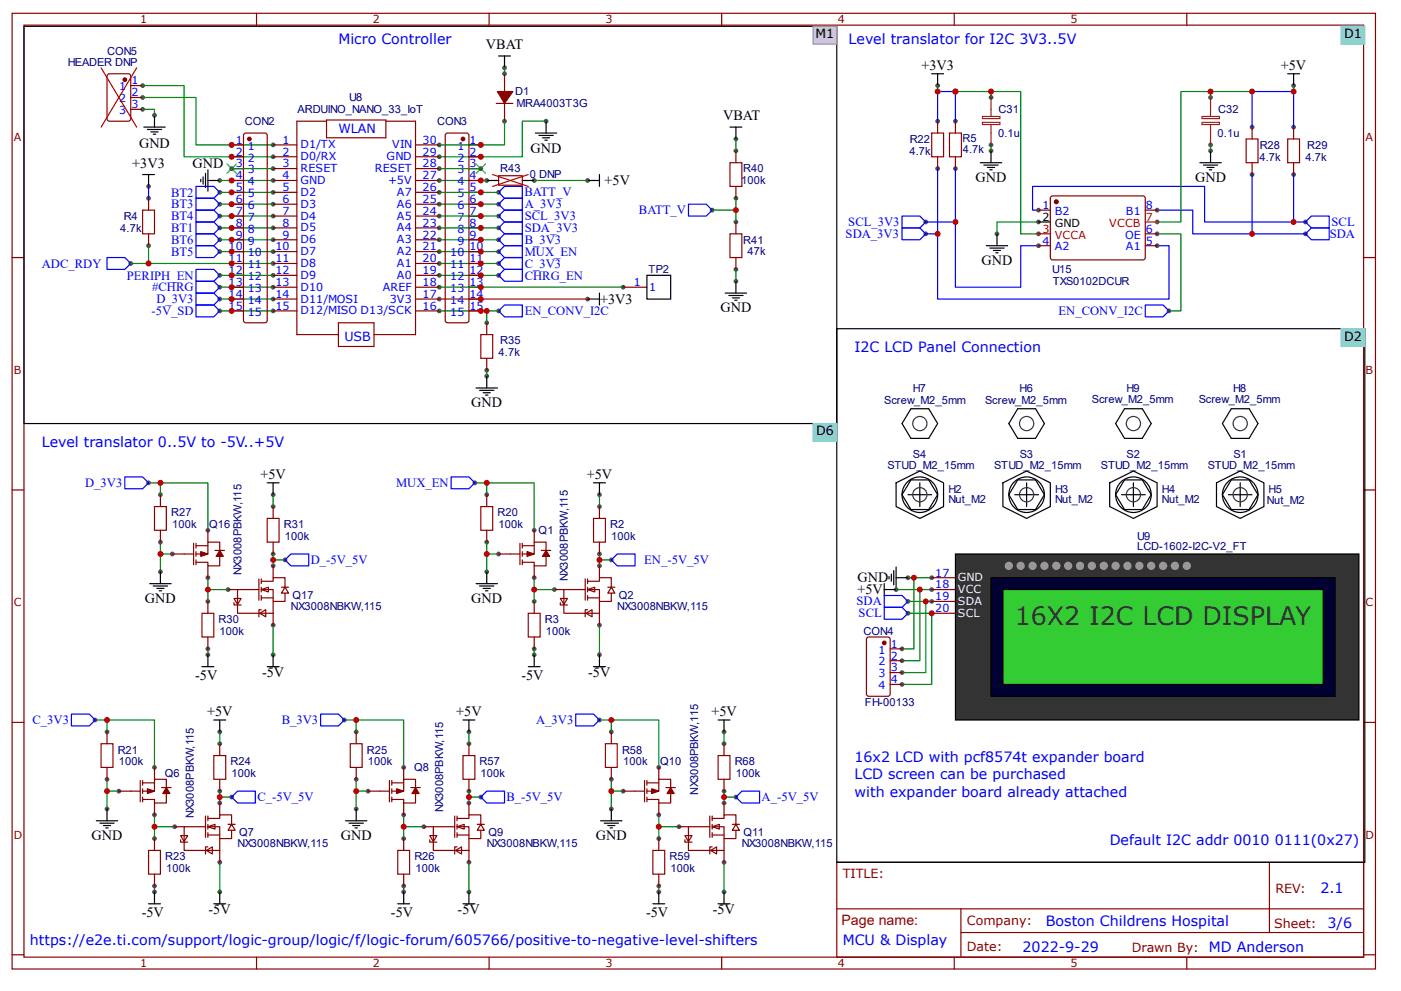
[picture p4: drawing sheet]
<svg xmlns="http://www.w3.org/2000/svg" width="297mm" height="210mm" viewBox="0 0 297 210" stroke-linecap="round" stroke-linejoin="round" font-family="sans-serif">
<defs><g id="words">
<text font-size="5.4" fill="#333" x="215.1" y="132.6">16X2 I2C LCD DISPLAY</text>
<g font-size="3" fill="#00f">
<text x="71.7" y="9.4">Micro Controller</text>
<text x="179.9" y="9.4">Level translator for I2C 3V3..5V</text>
<text x="181.2" y="74.8">I2C LCD Panel Connection</text>
<text x="8.9" y="94.9">Level translator 0..5V to -5V..+5V</text>
<text x="181.2" y="161.6">16x2 LCD with pcf8574t expander board</text>
<text x="181.2" y="165.3">LCD screen can be purchased</text>
<text x="181.2" y="169.1">with expander board already attached</text>
<text x="235.3" y="179.2">Default I2C addr 0010 0111(0x27)</text>
<text x="280" y="189.6">2.1</text>
<text x="221.8" y="196.4">Boston Childrens Hospital</text>
<text x="281.5" y="196.9">3/6</text>
<text x="6.3" y="200.6">https://e2e.ti.com/support/logic-group/logic/f/logic-forum/605766/positive-to-negative-level-shifters</text>
<text x="178.7" y="200.6">MCU &amp; Display</text>
<text x="216.8" y="201.9">2022-9-29</text>
<text x="256.3" y="201.9">MD Anderson</text>
</g>
<g font-size="3">
<text x="103" y="10.4">VBAT</text>
<text x="195.3" y="14.9">+3V3</text>
<text x="271.5" y="14.9">+5V</text>
<text x="153.3" y="25.5">VBAT</text>
<text x="28.1" y="35.5">+3V3</text>
<text x="29.5" y="31.3">GND</text>
<text x="40.8" y="35.5">GND</text>
<text x="112.5" y="32.6">GND</text>
<text x="128.2" y="39.3">+5V</text>
<text x="206.8" y="38.5">GND</text>
<text x="253.4" y="38.5">GND</text>
<text x="208.1" y="56.2">GND</text>
<text x="127.2" y="64.5">+3V3</text>
<text x="152.8" y="66.2">GND</text>
<text x="99.9" y="86.3">GND</text>
<text x="55.2" y="101.6">+5V</text>
<text x="124.4" y="101.6">+5V</text>
<text x="181.8" y="123.6">GND</text>
<text x="30.7" y="127.9">GND</text>
<text x="99.9" y="127.9">GND</text>
<text x="181.8" y="126.1">+5V</text>
<text x="55.6" y="143.7">-5V</text>
<text x="124.7" y="143.7">-5V</text>
<text x="41.4" y="144.3">-5V</text>
<text x="110.6" y="144.3">-5V</text>
<text x="43.9" y="151.9">+5V</text>
<text x="96.7" y="151.9">+5V</text>
<text x="150.8" y="151.9">+5V</text>
<text x="19.4" y="178.2">GND</text>
<text x="72.3" y="178.2">GND</text>
<text x="126.3" y="178.2">GND</text>
<text x="30.1" y="194.6">-5V</text>
<text x="44.2" y="194">-5V</text>
<text x="82.9" y="194.6">-5V</text>
<text x="97" y="194">-5V</text>
<text x="137" y="194.6">-5V</text>
<text x="151.1" y="194">-5V</text>
</g>
<text font-size="3" fill="#900" x="178.4" y="196.3">Page name:</text>
<g font-size="2.7">
<text x="172.9" y="8.1">M1</text>
<text x="285" y="8.1">D1</text>
<text x="285" y="72.3">D2</text>
<text x="173" y="92.4">D6</text>
</g>
<g font-size="2.7" fill="#00f">
<text x="71.7" y="28.2">WLAN</text>
<text x="36.3" y="41.7">BT2</text>
<text x="111.2" y="41.6">BATT_V</text>
<text x="36.3" y="46.7">BT4</text>
<text x="36.3" y="44.2">BT3</text>
<text x="111.3" y="46.7">SCL_3V3</text>
<text x="111.3" y="44.2">A_3V3</text>
<text x="135.5" y="45.4">BATT_V</text>
<text x="179.9" y="48">SCL_3V3</text>
<text x="282.3" y="48">SCL</text>
<text x="36.3" y="51.8">BT6</text>
<text x="36.3" y="49.3">BT1</text>
<text x="111.3" y="49.3">SDA_3V3</text>
<text x="111.3" y="51.8">B_3V3</text>
<text x="179.3" y="50.5">SDA_3V3</text>
<text x="281.9" y="50.5">SDA</text>
<text x="8.8" y="56.8">ADC_RDY</text>
<text x="26.9" y="59.3">PERIPH_EN</text>
<text x="36.3" y="54.3">BT5</text>
<text x="111.2" y="59.3">CHRG_EN</text>
<text x="111.2" y="54.2">MUX_EN</text>
<text x="111.3" y="56.8">C_3V3</text>
<text x="32.3" y="61.8">#CHRG</text>
<text x="33.2" y="64.3">D_3V3</text>
<text x="32.1" y="66.9">-5V_SD</text>
<text x="111.2" y="66.9">EN_CONV_I2C</text>
<text x="224.4" y="66.9">EN_CONV_I2C</text>
<text x="73" y="72.3">USB</text>
<text x="18.1" y="103.3">D_3V3</text>
<text x="84" y="103.3">MUX_EN</text>
<text x="65.9" y="119.7">D_-5V_5V</text>
<text x="136.6" y="119.8">EN_-5V_5V</text>
<text x="181.6" y="128.5">SDA</text>
<text x="182" y="131">SCL</text>
<text x="6.9" y="153.7">C_3V3</text>
<text x="59.7" y="153.7">B_3V3</text>
<text x="113.7" y="153.6">A_3V3</text>
<text x="54.6" y="170">C_-5V_5V</text>
<text x="107.4" y="170">B_-5V_5V</text>
<text x="161.5" y="170">A_-5V_5V</text>
</g>
<g font-size="2.7" fill="#800">
<text x="178.7" y="186.2">TITLE:</text>
<text x="270.4" y="189.6">REV:</text>
<text x="205" y="196.3">Company:</text>
<text x="270.1" y="196.8">Sheet:</text>
<text x="205" y="201.8">Date:</text>
<text x="240" y="201.9">Drawn By:</text>
</g>
<g font-size="2.3" fill="#800">
<text x="29.7" y="5">1</text>
<text x="79" y="5">2</text>
<text x="128.4" y="5">3</text>
<text x="177.7" y="5">4</text>
<text x="227" y="5">5</text>
<text x="2.9" y="30">A</text>
<text x="289.5" y="30">A</text>
<text x="2.9" y="79.3">B</text>
<text x="289.5" y="79.3">B</text>
<text x="2.9" y="128.6">C</text>
<text x="289.5" y="128.6">C</text>
<text x="2.9" y="177.9">D</text>
<text x="289.5" y="177.9">D</text>
<text x="29.7" y="205.2">1</text>
<text x="79" y="205.2">2</text>
<text x="128.4" y="205.2">3</text>
<text x="177.7" y="205.2">4</text>
<text x="227" y="205.2">5</text>
</g>
<g font-size="2.3" fill="#000080">
<text x="22.7" y="11.7">CON5</text>
<text x="14.4" y="13.9">HEADER DNP</text>
<text x="74" y="21.5">U8</text>
<text x="109.2" y="20.2">D1</text>
<text x="109.5" y="22.8">MRA4003T3G</text>
<text x="211.7" y="24">C31</text>
<text x="258.3" y="24">C32</text>
<text x="51.9" y="26.5">CON2</text>
<text x="63.1" y="24">ARDUINO_NANO_33_IoT</text>
<text x="92.7" y="26.5">CON3</text>
<text x="211.6" y="29">0.1u</text>
<text x="258.1" y="29">0.1u</text>
<text x="192.8" y="32.8">4.7k</text>
<text x="192.9" y="30.3">R22</text>
<text x="204.1" y="30">R5</text>
<text x="204.1" y="32.6">4.7k</text>
<text x="267" y="34.1">4.7k</text>
<text x="267.1" y="31.5">R28</text>
<text x="276.8" y="34.1">4.7k</text>
<text x="277.1" y="31.6">R29</text>
<text x="106.1" y="36.6">R43</text>
<text x="112.3" y="37.8">0 DNP</text>
<text x="157.1" y="39.1">100k</text>
<text x="157.6" y="36.6">R40</text>
<text x="26.2" y="46.7">R4</text>
<text x="25.5" y="49.2">4.7k</text>
<text x="157.6" y="51.7">R41</text>
<text x="137.5" y="58">TP2</text>
<text x="158.5" y="54.2">47k</text>
<text x="223.1" y="58">U15</text>
<text x="223.2" y="60.5">TXS0102DCUR</text>
<text x="105.7" y="75.6">4.7k</text>
<text x="106.1" y="73.1">R35</text>
<text x="193.5" y="83.2">H7</text>
<text x="216.2" y="83.2">H6</text>
<text x="238.8" y="83.1">H9</text>
<text x="261.4" y="83.1">H8</text>
<text x="187.5" y="85.7">Screw_M2_5mm</text>
<text x="208.9" y="85.7">Screw_M2_5mm</text>
<text x="231.5" y="85.6">Screw_M2_5mm</text>
<text x="254.1" y="85.6">Screw_M2_5mm</text>
<text x="188.1" y="99.5">STUD_M2_15mm</text>
<text x="193.6" y="97.1">S4</text>
<text x="210.8" y="99.5">STUD_M2_15mm</text>
<text x="216.2" y="97.1">S3</text>
<text x="233.4" y="99.5">STUD_M2_15mm</text>
<text x="238.9" y="97.1">S2</text>
<text x="256.1" y="99.5">STUD_M2_15mm</text>
<text x="261.5" y="97.1">S1</text>
<text x="201.1" y="106.8">Nut_M2</text>
<text x="201.1" y="104.5">H2</text>
<text x="223.7" y="106.8">Nut_M2</text>
<text x="223.7" y="104.5">H3</text>
<text x="246.4" y="106.8">Nut_M2</text>
<text x="246.4" y="104.5">H4</text>
<text x="268.6" y="107">Nut_M2</text>
<text x="269" y="104.5">H5</text>
<text x="36.3" y="109.6">R27</text>
<text x="36.5" y="112.1">100k</text>
<text x="44.4" y="112.1">Q16</text>
<text x="60.2" y="112.1">R31</text>
<text x="105.5" y="109.6">R20</text>
<text x="105.7" y="112.1">100k</text>
<text x="114.2" y="113.3">Q1</text>
<text x="129.4" y="112.1">R2</text>
<text x="60.4" y="114.6">100k</text>
<text x="129.6" y="114.6">100k</text>
<text x="241.1" y="116.8">LCD-1602-I2C-V2_FT</text>
<text x="241.1" y="114.5">U9</text>
<text x="51.2" y="122" transform="rotate(-90 51.2 122)">NX3008PBKW,115</text>
<text x="120.4" y="123.3" transform="rotate(-90 120.4 123.3)">NX3008PBKW,115</text>
<text x="61.7" y="129.5">NX3008NBKW,115</text>
<text x="62" y="127.2">Q17</text>
<text x="130.9" y="129.5">NX3008NBKW,115</text>
<text x="131.2" y="127.2">Q2</text>
<text x="46.3" y="132.2">R30</text>
<text x="46.6" y="134.7">100k</text>
<text x="115.5" y="132.2">R3</text>
<text x="115.7" y="134.7">100k</text>
<text x="183.1" y="134.7">CON4</text>
<text x="183.4" y="149.8">FH-00133</text>
<text x="25" y="159.9">R21</text>
<text x="77.8" y="159.9">R25</text>
<text x="131.9" y="159.9">R58</text>
<text x="25.2" y="162.4">100k</text>
<text x="35" y="164.9">Q6</text>
<text x="48.9" y="162.4">R24</text>
<text x="49.1" y="164.9">100k</text>
<text x="78" y="162.4">100k</text>
<text x="87.8" y="163.6">Q8</text>
<text x="101.7" y="162.4">R57</text>
<text x="101.9" y="164.9">100k</text>
<text x="132.1" y="162.4">100k</text>
<text x="140" y="162.4">Q10</text>
<text x="155.8" y="162.4">R68</text>
<text x="156" y="164.9">100k</text>
<text x="41.1" y="173.6" transform="rotate(-90 41.1 173.6)">NX3008PBKW,115</text>
<text x="94" y="172.3" transform="rotate(-90 94 172.3)">NX3008PBKW,115</text>
<text x="148" y="168.6" transform="rotate(-90 148 168.6)">NX3008PBKW,115</text>
<text x="50.4" y="179.8">NX3008NBKW,115</text>
<text x="50.7" y="177.5">Q7</text>
<text x="103.2" y="179.8">NX3008NBKW,115</text>
<text x="103.6" y="177.5">Q9</text>
<text x="157.3" y="179.8">NX3008NBKW,115</text>
<text x="157.6" y="177.5">Q11</text>
<text x="35" y="182.5">R23</text>
<text x="35.2" y="185">100k</text>
<text x="87.9" y="182.5">R26</text>
<text x="88.1" y="185">100k</text>
<text x="141.9" y="182.5">R59</text>
<text x="142.2" y="185">100k</text>
</g>
<g font-size="2.3" fill="#00f">
<text x="27.8" y="17.9">1</text>
<text x="25.3" y="19.2">1</text>
<text x="25.3" y="21.7">2</text>
<text x="27.8" y="20.4">2</text>
<text x="27.8" y="22.9">3</text>
<text x="25.3" y="24.2">3</text>
<text x="50" y="30.5">1</text>
<text x="50" y="33">2</text>
<text x="50" y="35.5">3</text>
<text x="52.6" y="31.8">1</text>
<text x="52.6" y="34.3">2</text>
<text x="59.9" y="35.5">3</text>
<text x="59.9" y="33">2</text>
<text x="59.9" y="30.5">1</text>
<text x="63.7" y="34">D0/RX</text>
<text x="63.7" y="31.5">D1/TX</text>
<text x="82" y="34">GND</text>
<text x="83.2" y="31.5">VIN</text>
<text x="89.6" y="30.5">30</text>
<text x="89.6" y="33">29</text>
<text x="89.6" y="35.5">28</text>
<text x="97" y="31.8">1</text>
<text x="97" y="34.3">2</text>
<text x="99.5" y="30.5">1</text>
<text x="99.5" y="33">2</text>
<text x="99.5" y="35.5">3</text>
<text x="50" y="38">4</text>
<text x="50" y="40.6">5</text>
<text x="52.6" y="36.8">3</text>
<text x="52.6" y="39.3">4</text>
<text x="52.6" y="41.8">5</text>
<text x="59.9" y="40.6">5</text>
<text x="59.9" y="38">4</text>
<text x="63.7" y="41.6">D2</text>
<text x="63.7" y="39">GND</text>
<text x="63.7" y="36.5">RESET</text>
<text x="79.5" y="36.5">RESET</text>
<text x="82.3" y="39">+5V</text>
<text x="84.2" y="41.6">A7</text>
<text x="89.6" y="38">27</text>
<text x="89.6" y="40.6">26</text>
<text x="97" y="36.8">3</text>
<text x="97" y="39.3">4</text>
<text x="97" y="41.8">5</text>
<text x="99.5" y="38">4</text>
<text x="99.5" y="40.6">5</text>
<text x="50" y="43.1">6</text>
<text x="50" y="45.6">7</text>
<text x="52.6" y="44.3">6</text>
<text x="52.6" y="46.8">7</text>
<text x="59.9" y="45.6">7</text>
<text x="59.9" y="43.1">6</text>
<text x="63.7" y="46.6">D4</text>
<text x="63.7" y="44.1">D3</text>
<text x="84.2" y="44.1">A6</text>
<text x="84.2" y="46.6">A5</text>
<text x="89.6" y="43.1">25</text>
<text x="89.6" y="45.6">24</text>
<text x="97" y="44.3">6</text>
<text x="97" y="46.8">7</text>
<text x="99.5" y="43.1">6</text>
<text x="99.5" y="45.6">7</text>
<text x="221.1" y="44.3">1</text>
<text x="223.6" y="45.6">B2</text>
<text x="238.7" y="45.6">B1</text>
<text x="242.9" y="44.3">8</text>
<text x="48.5" y="53.1">10</text>
<text x="50" y="48.1">8</text>
<text x="50" y="50.6">9</text>
<text x="52.6" y="49.4">8</text>
<text x="52.6" y="51.9">9</text>
<text x="58.4" y="53.1">10</text>
<text x="59.9" y="50.6">9</text>
<text x="59.9" y="48.1">8</text>
<text x="63.7" y="51.6">D6</text>
<text x="63.7" y="49.1">D5</text>
<text x="84.2" y="49.1">A4</text>
<text x="84.2" y="51.6">A3</text>
<text x="89.6" y="48.1">23</text>
<text x="89.6" y="50.6">22</text>
<text x="89.6" y="53.1">21</text>
<text x="97" y="49.4">8</text>
<text x="97" y="51.9">9</text>
<text x="99.5" y="48.1">8</text>
<text x="99.5" y="50.6">9</text>
<text x="99.5" y="53.1">10</text>
<text x="221.1" y="51.9">4</text>
<text x="223.6" y="53.1">A2</text>
<text x="238.5" y="50.6">OE</text>
<text x="238.7" y="53.1">A1</text>
<text x="242.9" y="51.9">5</text>
<text x="242.9" y="49.4">6</text>
<text x="48.5" y="55.7">11</text>
<text x="48.5" y="58.2">12</text>
<text x="52.6" y="54.4">10</text>
<text x="52.6" y="56.9">11</text>
<text x="52.6" y="59.4">12</text>
<text x="58.4" y="58.2">12</text>
<text x="58.4" y="55.7">11</text>
<text x="63.7" y="59.2">D9</text>
<text x="63.7" y="56.7">D8</text>
<text x="63.7" y="54.1">D7</text>
<text x="84.2" y="54.1">A2</text>
<text x="84.2" y="56.7">A1</text>
<text x="84.2" y="59.2">A0</text>
<text x="89.6" y="55.7">20</text>
<text x="89.6" y="58.2">19</text>
<text x="95.5" y="54.4">10</text>
<text x="95.5" y="56.9">11</text>
<text x="95.5" y="59.4">12</text>
<text x="99.5" y="55.7">11</text>
<text x="99.5" y="58.2">12</text>
<text x="48.5" y="60.7">13</text>
<text x="48.5" y="63.2">14</text>
<text x="48.5" y="65.7">15</text>
<text x="52.6" y="61.9">13</text>
<text x="52.6" y="64.5">14</text>
<text x="58.4" y="63.2">14</text>
<text x="58.4" y="60.7">13</text>
<text x="58.4" y="65.7">15</text>
<text x="63.7" y="64.2">D11/MOSI</text>
<text x="63.7" y="61.7">D10</text>
<text x="81.1" y="61.7">AREF</text>
<text x="82.7" y="64.2">3V3</text>
<text x="89.6" y="60.7">18</text>
<text x="89.6" y="63.2">17</text>
<text x="89.6" y="65.7">16</text>
<text x="95.5" y="61.9">13</text>
<text x="95.5" y="64.5">14</text>
<text x="99.5" y="60.7">13</text>
<text x="99.5" y="63.2">14</text>
<text x="99.5" y="65.7">15</text>
<text x="134.4" y="60.7">1</text>
<text x="137.7" y="61.7">1</text>
<text x="52.6" y="67">15</text>
<text x="63.7" y="66.7">D12/MISO D13/SCK</text>
<text x="95.5" y="67">15</text>
<text x="198.3" y="122.3">17</text>
<text x="198.3" y="124.8">18</text>
<text x="198.3" y="127.4">19</text>
<text x="198.3" y="129.9">20</text>
<text x="188.9" y="137.4">1</text>
<text x="186.3" y="138.7">1</text>
<text x="186.3" y="141.2">2</text>
<text x="186.3" y="143.7">3</text>
<text x="188.9" y="139.9">2</text>
<text x="188.9" y="142.4">3</text>
<text x="186.3" y="146.2">4</text>
<text x="188.9" y="145">4</text>
</g>
<g font-size="2.3">
<text x="221.1" y="46.8">2</text>
<text x="223.6" y="48.1">GND</text>
</g>
<g font-size="2.3" fill="#f00">
<text x="242.9" y="46.8">7</text>
<text x="221.1" y="49.4">3</text>
<text x="223.6" y="50.6">VCCA</text>
<text x="235.2" y="48.1">VCCB</text>
</g>
<g font-size="2.3" fill="#fff">
<text x="203.1" y="123.3">GND</text>
<text x="203.1" y="125.8">VCC</text>
<text x="203.1" y="128.4">SDA</text>
<text x="203.1" y="130.9">SCL</text>
</g>
</g></defs>
<g fill="none" stroke="#800" stroke-width=".25">
<path d="M2.6 2.8h289v202.8h-289zM5.1 5.3h284v197.8h-284zM54.4 2.8v2.5M103.7 2.8v2.5M153 2.8v2.5M202.3 2.8v2.5M251.6 2.8v2.5M2.6 54.6h2.5M289.1 54.6h2.5M2.6 104h2.5M289.1 104h2.5M2.6 153.3h2.5"/>
<path d="M289.1 153.3h2.5M177.4 182.9h111.7v20.2h-111.7zM177.4 192.8h111.6M203.7 197.9h85.3M203.7 192.8v10.1M269.1 183v14.9M2.6 202.6h2.5M54.4 203.1v2.5M103.7 203.1v2.5M153 203.1v2.5M202.3 203.1v2.5M251.6 203.1v2.5"/>
<path d="M289.1 202.6h2.5"/>
</g>
<circle cx="107" cy="14.4" r=".5" fill="#4f4f4f"/>
<path d="M105.7 11.9h2.5M107 11.9v2.5" fill="none" stroke="#000" stroke-width=".25"/>
<circle cx="276.8" cy="47.1" r=".5" fill="#4f4f4f"/>
<path d="M278 45.8h3.8v2.6h-3.8l-1.2-1.3z" fill="none" stroke="#00f" stroke-width=".25"/>
<circle cx="276.8" cy="49.6" r=".5" fill="#4f4f4f"/>
<path d="M276.8 49.6l1.2-1.2h3.8v2.5h-3.8z" fill="none" stroke="#00f" stroke-width=".25"/>
<path d="M101.9 71h2.6v5h-2.6z" fill="none" stroke="#a00000" stroke-width=".25"/>
<circle cx="103.2" cy="68.5" r=".5" fill="#4f4f4f"/>
<path d="M103.2 68.5v2.5" fill="none" stroke="#800" stroke-width=".25"/>
<circle cx="103.2" cy="78.5" r=".5" fill="#4f4f4f"/>
<path d="M103.2 76v2.5" fill="none" stroke="#800" stroke-width=".25"/>
<circle cx="103.2" cy="79.8" r=".5" fill="#4f4f4f"/>
<path d="M103.2 79.8v2.5M100.9 82.3h4.6M101.7 82.8h3M102.4 83.3h1.6M102.9 83.8h.5" fill="none" stroke="#000" stroke-width=".25"/>
<path d="M273 29.5h2.5v5h-2.5z" fill="none" stroke="#a00000" stroke-width=".25"/>
<circle cx="274.3" cy="27" r=".5" fill="#4f4f4f"/>
<path d="M274.3 27v2.5" fill="none" stroke="#800" stroke-width=".25"/>
<circle cx="274.3" cy="37" r=".5" fill="#4f4f4f"/>
<path d="M274.3 34.5v2.5" fill="none" stroke="#800" stroke-width=".25"/>
<path d="M265.5 19.4h8.8v7.6" fill="none" stroke="#00f" stroke-width=".25"/>
<path d="M264.2 29.5h2.5v5h-2.5z" fill="none" stroke="#a00000" stroke-width=".25"/>
<circle cx="265.5" cy="27" r=".5" fill="#4f4f4f"/>
<path d="M265.5 27v2.5" fill="none" stroke="#800" stroke-width=".25"/>
<circle cx="265.5" cy="37" r=".5" fill="#4f4f4f"/>
<path d="M265.5 34.5v2.5" fill="none" stroke="#800" stroke-width=".25"/>
<path d="M197.5 28.2h2.6v5.1h-2.6z" fill="none" stroke="#a00000" stroke-width=".25"/>
<circle cx="198.8" cy="25.7" r=".5" fill="#4f4f4f"/>
<path d="M198.8 25.7v2.5" fill="none" stroke="#800" stroke-width=".25"/>
<circle cx="198.8" cy="35.8" r=".5" fill="#4f4f4f"/>
<path d="M198.8 33.3v2.5" fill="none" stroke="#800" stroke-width=".25"/>
<path d="M202.6 19.4h-3.8v6.3" fill="none" stroke="#00f" stroke-width=".25"/>
<path d="M201.3 28.2h2.5v5.1h-2.5z" fill="none" stroke="#a00000" stroke-width=".25"/>
<circle cx="202.6" cy="25.7" r=".5" fill="#4f4f4f"/>
<path d="M202.6 25.7v2.5" fill="none" stroke="#800" stroke-width=".25"/>
<circle cx="202.6" cy="35.8" r=".5" fill="#4f4f4f"/>
<path d="M202.6 33.3v2.5" fill="none" stroke="#800" stroke-width=".25"/>
<circle cx="274.3" cy="18.2" r=".5" fill="#4f4f4f"/>
<path d="M273 15.6h2.5M274.3 15.6v2.6" fill="none" stroke="#000" stroke-width=".25"/>
<circle cx="198.8" cy="18.2" r=".5" fill="#4f4f4f"/>
<path d="M197.5 15.6h2.6M198.8 15.6v2.6" fill="none" stroke="#000" stroke-width=".25"/>
<circle cx="124.6" cy="63.4" r=".5" fill="#4f4f4f"/>
<path d="M124.6 63.4h2.5M127.1 62.2v2.5" fill="none" stroke="#000" stroke-width=".25"/>
<circle cx="124.6" cy="38.3" r=".5" fill="#4f4f4f"/>
<path d="M124.6 38.3h2.5M127.1 37v2.5" fill="none" stroke="#000" stroke-width=".25"/>
<circle cx="115.8" cy="25.7" r=".5" fill="#4f4f4f"/>
<path d="M113.5 28.2h4.5M114.3 28.7h3M115 29.2h1.5M115.5 29.7h.5M115.8 25.7v2.5" fill="none" stroke="#000" stroke-width=".25"/>
<path d="M93.1 63.4h31.5" fill="none" stroke="#f00" stroke-width=".25"/>
<circle cx="57.9" cy="63.4" r=".5" fill="#4f4f4f"/>
<path d="M57.9 63.4h5" fill="none" stroke="#800" stroke-width=".25"/>
<circle cx="57.9" cy="60.9" r=".5" fill="#4f4f4f"/>
<path d="M57.9 60.9h5" fill="none" stroke="#800" stroke-width=".25"/>
<circle cx="57.9" cy="58.4" r=".5" fill="#4f4f4f"/>
<path d="M57.9 58.4h5" fill="none" stroke="#800" stroke-width=".25"/>
<circle cx="57.9" cy="55.9" r=".5" fill="#4f4f4f"/>
<path d="M57.9 55.9h5" fill="none" stroke="#800" stroke-width=".25"/>
<circle cx="57.9" cy="53.4" r=".5" fill="#4f4f4f"/>
<path d="M57.9 53.4h5" fill="none" stroke="#800" stroke-width=".25"/>
<circle cx="57.9" cy="50.9" r=".5" fill="#4f4f4f"/>
<path d="M57.9 50.9h5" fill="none" stroke="#800" stroke-width=".25"/>
<circle cx="57.9" cy="48.4" r=".5" fill="#4f4f4f"/>
<path d="M57.9 48.4h5" fill="none" stroke="#800" stroke-width=".25"/>
<circle cx="57.9" cy="45.8" r=".5" fill="#4f4f4f"/>
<path d="M57.9 45.8h5" fill="none" stroke="#800" stroke-width=".25"/>
<circle cx="57.9" cy="43.3" r=".5" fill="#4f4f4f"/>
<path d="M57.9 43.3h5" fill="none" stroke="#800" stroke-width=".25"/>
<circle cx="57.9" cy="40.8" r=".5" fill="#4f4f4f"/>
<path d="M57.9 40.8h5" fill="none" stroke="#800" stroke-width=".25"/>
<circle cx="57.9" cy="38.3" r=".5" fill="#4f4f4f"/>
<path d="M57.9 38.3h5" fill="none" stroke="#800" stroke-width=".25"/>
<circle cx="57.9" cy="35.8" r=".5" fill="#4f4f4f"/>
<path d="M57.9 35.8h5" fill="none" stroke="#800" stroke-width=".25"/>
<circle cx="57.9" cy="33.3" r=".5" fill="#4f4f4f"/>
<path d="M57.9 33.3h5" fill="none" stroke="#800" stroke-width=".25"/>
<circle cx="57.9" cy="30.7" r=".5" fill="#4f4f4f"/>
<path d="M57.9 30.7h5" fill="none" stroke="#800" stroke-width=".25"/>
<circle cx="93.1" cy="30.7" r=".5" fill="#4f4f4f"/>
<path d="M88.1 30.7h5" fill="none" stroke="#800" stroke-width=".25"/>
<circle cx="93.1" cy="33.3" r=".5" fill="#4f4f4f"/>
<path d="M88.1 33.3h5" fill="none" stroke="#800" stroke-width=".25"/>
<circle cx="93.1" cy="35.8" r=".5" fill="#4f4f4f"/>
<path d="M88.1 35.8h5" fill="none" stroke="#800" stroke-width=".25"/>
<circle cx="93.1" cy="38.3" r=".5" fill="#4f4f4f"/>
<path d="M88.1 38.3h5" fill="none" stroke="#800" stroke-width=".25"/>
<circle cx="93.1" cy="40.8" r=".5" fill="#4f4f4f"/>
<path d="M88.1 40.8h5" fill="none" stroke="#800" stroke-width=".25"/>
<circle cx="93.1" cy="43.3" r=".5" fill="#4f4f4f"/>
<path d="M88.1 43.3h5" fill="none" stroke="#800" stroke-width=".25"/>
<circle cx="93.1" cy="45.8" r=".5" fill="#4f4f4f"/>
<path d="M88.1 45.8h5" fill="none" stroke="#800" stroke-width=".25"/>
<circle cx="93.1" cy="48.4" r=".5" fill="#4f4f4f"/>
<path d="M88.1 48.4h5" fill="none" stroke="#800" stroke-width=".25"/>
<circle cx="93.1" cy="50.9" r=".5" fill="#4f4f4f"/>
<path d="M88.1 50.9h5" fill="none" stroke="#800" stroke-width=".25"/>
<circle cx="93.1" cy="53.4" r=".5" fill="#4f4f4f"/>
<path d="M88.1 53.4h5" fill="none" stroke="#800" stroke-width=".25"/>
<circle cx="93.1" cy="55.9" r=".5" fill="#4f4f4f"/>
<path d="M88.1 55.9h5" fill="none" stroke="#800" stroke-width=".25"/>
<circle cx="93.1" cy="58.4" r=".5" fill="#4f4f4f"/>
<path d="M88.1 58.4h5" fill="none" stroke="#800" stroke-width=".25"/>
<circle cx="93.1" cy="60.9" r=".5" fill="#4f4f4f"/>
<path d="M88.1 60.9h5" fill="none" stroke="#800" stroke-width=".25"/>
<circle cx="93.1" cy="63.4" r=".5" fill="#4f4f4f"/>
<path d="M69.2 25.7h-6.3v45.3h8.8M88.1 25.7v45.3M71.7 68.5h7.6v5h-7.6zM88.1 63.4h5" fill="none" stroke="#800" stroke-width=".25"/>
<circle cx="93.1" cy="66" r=".5" fill="#4f4f4f"/>
<path d="M88.1 66h5" fill="none" stroke="#800" stroke-width=".25"/>
<circle cx="57.9" cy="66" r=".5" fill="#4f4f4f"/>
<path d="M69.2 25.5h12.6v3.7h-12.6zM81.8 25.7h6.3M57.9 66h5M79.3 71h8.8" fill="none" stroke="#800" stroke-width=".25"/>
<circle cx="27.7" cy="55.9" r=".5" fill="#4f4f4f"/>
<path d="M22.7 54.6h3.8l1.2 1.3-1.2 1.3h-3.8z" fill="none" stroke="#00f" stroke-width=".25"/>
<circle cx="31.5" cy="39.5" r=".5" fill="#4f4f4f"/>
<path d="M30.2 37h2.6M31.5 37v2.5" fill="none" stroke="#000" stroke-width=".25"/>
<path d="M30.2 44.6h2.6v5h-2.6z" fill="none" stroke="#a00000" stroke-width=".25"/>
<circle cx="31.5" cy="42.1" r=".5" fill="#4f4f4f"/>
<path d="M31.5 42.1v2.5" fill="none" stroke="#800" stroke-width=".25"/>
<circle cx="31.5" cy="52.1" r=".5" fill="#4f4f4f"/>
<path d="M31.5 49.6v2.5" fill="none" stroke="#800" stroke-width=".25"/>
<circle cx="46.6" cy="66" r=".5" fill="#4f4f4f"/>
<path d="M31.5 39.5v2.6M41.6 64.7h3.7l1.3 1.3-1.3 1.2h-3.7z" fill="none" stroke="#00f" stroke-width=".25"/>
<circle cx="46.6" cy="60.9" r=".5" fill="#4f4f4f"/>
<path d="M41.6 59.7h3.7l1.3 1.2-1.3 1.3h-3.7z" fill="none" stroke="#00f" stroke-width=".25"/>
<path d="M46.6 60.9h11.3" fill="none" stroke="#080" stroke-width=".25"/>
<circle cx="192.5" cy="122.6" r=".5" fill="#4f4f4f"/>
<path d="M188.5 122.3v.5M189 121.8v1.5M189.5 121.1v3M190 122.6h2.5M190 120.3v4.5" fill="none" stroke="#000" stroke-width=".25"/>
<path d="M192.5 122.6h5" fill="none" stroke="#080" stroke-width=".25"/>
<circle cx="190" cy="125.1" r=".5" fill="#4f4f4f"/>
<path d="M187.5 125.1h2.5M187.5 123.8v2.5" fill="none" stroke="#000" stroke-width=".25"/>
<path d="M190 125.1h7.5" fill="none" stroke="#080" stroke-width=".25"/>
<circle cx="192.5" cy="127.6" r=".5" fill="#4f4f4f"/>
<path d="M187.5 126.3h3.7l1.3 1.3-1.3 1.3h-3.7z" fill="none" stroke="#00f" stroke-width=".25"/>
<circle cx="192.5" cy="130.1" r=".5" fill="#4f4f4f"/>
<path d="M187.5 128.9h3.7l1.3 1.2-1.3 1.3h-3.7z" fill="none" stroke="#00f" stroke-width=".25"/>
<path d="M192.5 130.1h5v15.1h-6.3M192.5 127.6h5" fill="none" stroke="#080" stroke-width=".25"/>
<path d="M5.1 5.6h172.3v84.3h-172.3zM177.4 69.7h112v113.2h-112z" fill="none" stroke="#000" stroke-width=".25"/>
<circle cx="46.6" cy="38.3" r=".5" fill="#4f4f4f"/>
<path d="M42.6 38v.5M43.1 37.5v1.5M43.6 36.8v3M44.1 38.3h2.5M44.1 36v4.6" fill="none" stroke="#000" stroke-width=".25"/>
<circle cx="105.7" cy="40.8" r=".5" fill="#4f4f4f"/>
<path d="M107 39.5h3.7v2.6h-3.7l-1.3-1.3z" fill="none" stroke="#00f" stroke-width=".25"/>
<circle cx="156" cy="29.5" r=".5" fill="#4f4f4f"/>
<path d="M154.8 27h2.5M156 27v2.5" fill="none" stroke="#000" stroke-width=".25"/>
<path d="M154.8 34.5h2.5v5h-2.5z" fill="none" stroke="#a00000" stroke-width=".25"/>
<circle cx="156" cy="32" r=".5" fill="#4f4f4f"/>
<path d="M156 32v2.5" fill="none" stroke="#800" stroke-width=".25"/>
<circle cx="156" cy="42.1" r=".5" fill="#4f4f4f"/>
<path d="M156 39.5v2.6" fill="none" stroke="#800" stroke-width=".25"/>
<path d="M154.8 49.6h2.5v5h-2.5z" fill="none" stroke="#a00000" stroke-width=".25"/>
<circle cx="156" cy="47.1" r=".5" fill="#4f4f4f"/>
<path d="M156 47.1v2.5" fill="none" stroke="#800" stroke-width=".25"/>
<circle cx="156" cy="57.2" r=".5" fill="#4f4f4f"/>
<path d="M156 54.6v2.6" fill="none" stroke="#800" stroke-width=".25"/>
<circle cx="156" cy="59.7" r=".5" fill="#4f4f4f"/>
<path d="M156 59.7v2.5M153.8 62.2h4.5M154.5 62.7h3M155.3 63.2h1.5M155.8 63.7h.5" fill="none" stroke="#000" stroke-width=".25"/>
<circle cx="151" cy="44.6" r=".5" fill="#4f4f4f"/>
<path d="M146 43.3h3.7l1.3 1.3-1.3 1.2h-3.7z" fill="none" stroke="#00f" stroke-width=".25"/>
<path d="M156 29.5v2.5M151 44.6h5M156 42.1v5M156 57.2v2.5" fill="none" stroke="#080" stroke-width=".25"/>
<circle cx="113.3" cy="38.3" r=".5" fill="#4f4f4f"/>
<path d="M110.7 38.3h2.6" fill="none" stroke="#000" stroke-width=".25"/>
<circle cx="103.2" cy="38.3" r=".5" fill="#4f4f4f"/>
<path d="M103.2 38.3h2.5" fill="none" stroke="#000" stroke-width=".25"/>
<path d="M105.7 37.3h5v2h-5z" fill="none" stroke="#800" stroke-width=".25"/>
<path d="M46.6 38.3h11.3M115.8 25.7h-5.1v7.6h-17.6M103.2 78.5v1.3" fill="none" stroke="#080" stroke-width=".25"/>
<circle cx="105.7" cy="66" r=".5" fill="#4f4f4f"/>
<path d="M107 64.7h3.7v2.5h-3.7l-1.3-1.2z" fill="none" stroke="#00f" stroke-width=".25"/>
<path d="M34 117.5v3.8M44.1 122.6v5M44.1 137.7v1.2" fill="none" stroke="#080" stroke-width=".25"/>
<circle cx="44.1" cy="138.9" r=".5" fill="#4f4f4f"/>
<path d="M44.1 138.9v2.5M42.8 141.4h2.5" fill="none" stroke="#000" stroke-width=".25"/>
<path d="M31.5 102.4h12.6v10.1M34 115v2.5h2.5" fill="none" stroke="#080" stroke-width=".25"/>
<circle cx="34" cy="121.3" r=".5" fill="#4f4f4f"/>
<path d="M31.7 123.8h4.6M32.5 124.3h3M33.3 124.8h1.5M33.8 125.3h.5M34 121.3v2.5" fill="none" stroke="#000" stroke-width=".25"/>
<path d="M32.8 107.5h2.5v5h-2.5z" fill="none" stroke="#a00000" stroke-width=".25"/>
<circle cx="34" cy="105" r=".5" fill="#4f4f4f"/>
<path d="M34 105v2.5" fill="none" stroke="#800" stroke-width=".25"/>
<circle cx="34" cy="115" r=".5" fill="#4f4f4f"/>
<path d="M34 112.5v2.5" fill="none" stroke="#800" stroke-width=".25"/>
<path d="M42.8 130.1h2.5v5h-2.5z" fill="none" stroke="#a00000" stroke-width=".25"/>
<circle cx="44.1" cy="127.6" r=".5" fill="#4f4f4f"/>
<path d="M44.1 127.6v2.5" fill="none" stroke="#800" stroke-width=".25"/>
<circle cx="44.1" cy="137.7" r=".5" fill="#4f4f4f"/>
<path d="M44.1 135.1v2.6" fill="none" stroke="#800" stroke-width=".25"/>
<path d="M56.7 110h2.5v5h-2.5z" fill="none" stroke="#a00000" stroke-width=".25"/>
<circle cx="57.9" cy="107.5" r=".5" fill="#4f4f4f"/>
<path d="M57.9 107.5v2.5" fill="none" stroke="#800" stroke-width=".25"/>
<circle cx="57.9" cy="117.5" r=".5" fill="#4f4f4f"/>
<path d="M57.9 115v2.5" fill="none" stroke="#800" stroke-width=".25"/>
<circle cx="57.9" cy="138.9" r=".5" fill="#4f4f4f"/>
<path d="M57.9 138.9v2.5M56.7 141.4h2.5" fill="none" stroke="#000" stroke-width=".25"/>
<circle cx="57.9" cy="105" r=".5" fill="#4f4f4f"/>
<path d="M56.7 102.4h2.5M57.9 102.4v2.6" fill="none" stroke="#000" stroke-width=".25"/>
<g fill="none" stroke="#080" stroke-width=".25">
<path d="M93.1 38.3h10.1M113.3 38.3h11.3M31.5 52.1v3.8h-3.8M93.1 50.9h12.6M93.1 55.9h12.6M93.1 53.4h12.6M46.6 66h11.3M46.6 63.4h11.3M93.1 66h12.6M57.9 105v2.5M57.9 117.5v2.6M57.9 118.8h2.5"/>
<path d="M57.9 132.6v6.3"/>
</g>
<g fill="#000" stroke="#3c3" stroke-width=".25">
<path d="M48.1 34.8l2 2zM50.1 34.8l-2 2z"/>
<path d="M100.9 34.8l2 2zM102.9 34.8l-2 2z"/>
</g>
<path d="M104.5 37l7.5 2.5M112 37l-7.5 2.5" fill="none" stroke="#f00" stroke-width=".25"/>
<path d="M202.6 117.5h85.5v35.3h-85.5z" fill="#333" stroke="#000" stroke-width=".25"/>
<circle cx="197.5" cy="122.6" r=".5" fill="#4f4f4f"/>
<path d="M197.5 122.6h5.1" fill="none" stroke="#800" stroke-width=".25"/>
<circle cx="197.5" cy="125.1" r=".5" fill="#4f4f4f"/>
<path d="M197.5 125.1h5.1" fill="none" stroke="#800" stroke-width=".25"/>
<circle cx="197.5" cy="127.6" r=".5" fill="#4f4f4f"/>
<path d="M197.5 127.6h5.1" fill="none" stroke="#800" stroke-width=".25"/>
<circle cx="197.5" cy="130.1" r=".5" fill="#4f4f4f"/>
<path d="M197.5 130.1h5.1" fill="none" stroke="#800" stroke-width=".25"/>
<path d="M210.1 122.6h73v25.1h-73z" fill="#003" stroke="#000" stroke-width=".25"/>
<path d="M212.6 125.1h68v20.1h-68z" fill="#3c3" stroke="#000" stroke-width=".25"/>
<g fill="#999" stroke="#999" stroke-width=".25">
<circle cx="213.9" cy="120.1" r=".75"/>
<circle cx="216.4" cy="120.1" r=".75"/>
<circle cx="218.9" cy="120.1" r=".75"/>
<circle cx="221.4" cy="120.1" r=".75"/>
<circle cx="224" cy="120.1" r=".75"/>
<circle cx="226.5" cy="120.1" r=".75"/>
<circle cx="229" cy="120.1" r=".75"/>
<circle cx="231.5" cy="120.1" r=".75"/>
<circle cx="249.1" cy="120.1" r=".75"/>
<circle cx="246.6" cy="120.1" r=".75"/>
<circle cx="244.1" cy="120.1" r=".75"/>
<circle cx="241.6" cy="120.1" r=".75"/>
<circle cx="239" cy="120.1" r=".75"/>
<circle cx="236.5" cy="120.1" r=".75"/>
<circle cx="251.6" cy="120.1" r=".75"/>
<circle cx="234" cy="120.1" r=".75"/>
</g>
<path d="M93.1 58.4h12.6M93.1 43.3h12.6" fill="none" stroke="#080" stroke-width=".25"/>
<path d="M22.9 15.7l4.3-.1 .5 .3v9.3l-.2 .4-4.3 .1-.4-.2-.1-9.3z" fill="none" stroke="#800" stroke-width=".25"/>
<circle cx="26.5" cy="16.9" r=".38" fill="#800" stroke="#800" stroke-width=".25"/>
<circle cx="30.2" cy="18.2" r=".5" fill="#4f4f4f"/>
<path d="M27.7 18.2h2.5" fill="none" stroke="#800" stroke-width=".25"/>
<circle cx="30.2" cy="20.7" r=".5" fill="#4f4f4f"/>
<path d="M27.7 20.7h2.5" fill="none" stroke="#800" stroke-width=".25"/>
<circle cx="30.2" cy="23.2" r=".5" fill="#4f4f4f"/>
<path d="M27.7 23.2h2.5" fill="none" stroke="#800" stroke-width=".25"/>
<path d="M30.2 18.2h8.8v15.1h18.9M30.2 20.7h11.4v10h16.3" fill="none" stroke="#080" stroke-width=".25"/>
<circle cx="32.8" cy="24.5" r=".5" fill="#4f4f4f"/>
<path d="M30.5 27h4.5M31.2 27.5h3.1M32 28h1.5M32.5 28.5h.5M32.8 24.5v2.5" fill="none" stroke="#000" stroke-width=".25"/>
<path d="M30.2 23.2h2.6v1.3" fill="none" stroke="#080" stroke-width=".25"/>
<circle cx="46.6" cy="50.9" r=".5" fill="#4f4f4f"/>
<path d="M41.6 49.6h3.7l1.3 1.3-1.3 1.2h-3.7z" fill="none" stroke="#00f" stroke-width=".25"/>
<circle cx="46.6" cy="53.4" r=".5" fill="#4f4f4f"/>
<path d="M41.6 52.1h3.7l1.3 1.3-1.3 1.2h-3.7z" fill="none" stroke="#00f" stroke-width=".25"/>
<circle cx="46.6" cy="45.8" r=".5" fill="#4f4f4f"/>
<path d="M41.6 44.6h3.7l1.3 1.2-1.3 1.3h-3.7z" fill="none" stroke="#00f" stroke-width=".25"/>
<circle cx="46.6" cy="43.3" r=".5" fill="#4f4f4f"/>
<path d="M41.6 42.1h3.7l1.3 1.2-1.3 1.3h-3.7z" fill="none" stroke="#00f" stroke-width=".25"/>
<circle cx="46.6" cy="40.8" r=".5" fill="#4f4f4f"/>
<path d="M41.6 39.5h3.7l1.3 1.3-1.3 1.3h-3.7z" fill="none" stroke="#00f" stroke-width=".25"/>
<circle cx="46.6" cy="48.4" r=".5" fill="#4f4f4f"/>
<path d="M41.6 47.1h3.7l1.3 1.3-1.3 1.2h-3.7z" fill="none" stroke="#00f" stroke-width=".25"/>
<path d="M21.4 14.4l7.6 12.6M29 14.4l-7.6 12.6" fill="none" stroke="#f00" stroke-width=".25"/>
<path d="M31.5 55.9h26.4M46.6 53.4h11.3M46.6 50.9h11.3M46.6 40.8h11.3M46.6 43.3h11.3M46.6 45.8h11.3M46.6 48.4h11.3M193.8 122.6v15.1h-2.6M195 125.1v15.1h-3.8M196.3 127.6v15.1h-5.1" fill="none" stroke="#080" stroke-width=".25"/>
<g fill="none" stroke="#000" stroke-width=".25">
<path d="M193.1 86.7h3.8l1.9 3.2-1.9 3.1h-3.8l-1.9-3.1zM215.8 86.7h3.8l1.8 3.2-1.8 3.1h-3.8l-1.9-3.1zM238.4 86.7h3.8l1.9 3.2-1.9 3.1h-3.8l-1.9-3.1zM261.1 86.7h3.7l1.9 3.2-1.9 3.1h-3.7l-1.9-3.1zM190 102.4l5-2.5 5.1 2.5v5.1l-5.1 2.5-5-2.5zM192.5 105h5M193.1 101.8h3.8l1.9 3.2-1.9 3.1h-3.8l-1.9-3.1zM195 102.4v5.1M212.6 102.4l5.1-2.5 5 2.5v5.1l-5 2.5-5.1-2.5zM215.1 105h5.1M215.8 101.8h3.8l1.8 3.2-1.8 3.1h-3.8l-1.9-3.1zM217.7 102.4v5.1"/>
<path d="M235.3 102.4l5-2.5 5 2.5v5.1l-5 2.5-5-2.5zM237.8 105h5M238.4 101.8h3.8l1.9 3.2-1.9 3.1h-3.8l-1.9-3.1zM240.3 102.4v5.1M257.9 102.4l5-2.5 5.1 2.5v5.1l-5.1 2.5-5-2.5zM260.4 105h5.1M261.1 101.8h3.7l1.9 3.2-1.9 3.1h-3.7l-1.9-3.1zM262.9 102.4v5.1"/>
<circle cx="195" cy="105" r="3.8"/>
<circle cx="217.7" cy="105" r="3.8"/>
<circle cx="240.3" cy="105" r="3.8"/>
<circle cx="262.9" cy="105" r="3.8"/>
</g>
<g fill="none" stroke="#323543" stroke-width=".25">
<circle cx="195" cy="89.9" r="1.51"/>
<circle cx="217.7" cy="89.9" r="1.51"/>
<circle cx="240.3" cy="89.9" r="1.51"/>
<circle cx="262.9" cy="89.9" r="1.51"/>
<circle cx="195" cy="105" r="1.51"/>
<circle cx="217.7" cy="105" r="1.51"/>
<circle cx="240.3" cy="105" r="1.51"/>
<circle cx="262.9" cy="105" r="1.51"/>
</g>
<path d="M51.7 28.5l.4-.3h4.1l.4 .3 .1 .2v39.3l-.1 .2-.4 .3h-4.1l-.2-.1-.3-.4z" fill="none" stroke="#800" stroke-width=".25"/>
<circle cx="52.9" cy="29.5" r=".38" fill="#800" stroke="#800" stroke-width=".25"/>
<circle cx="49.1" cy="30.7" r=".5" fill="#4f4f4f"/>
<path d="M49.1 30.7h2.5" fill="none" stroke="#800" stroke-width=".25"/>
<circle cx="49.1" cy="33.3" r=".5" fill="#4f4f4f"/>
<path d="M49.1 33.3h2.5" fill="none" stroke="#800" stroke-width=".25"/>
<circle cx="49.1" cy="35.8" r=".5" fill="#4f4f4f"/>
<path d="M49.1 35.8h2.5" fill="none" stroke="#800" stroke-width=".25"/>
<circle cx="49.1" cy="38.3" r=".5" fill="#4f4f4f"/>
<path d="M49.1 38.3h2.5" fill="none" stroke="#800" stroke-width=".25"/>
<circle cx="49.1" cy="40.8" r=".5" fill="#4f4f4f"/>
<path d="M49.1 40.8h2.5" fill="none" stroke="#800" stroke-width=".25"/>
<circle cx="49.1" cy="43.3" r=".5" fill="#4f4f4f"/>
<path d="M49.1 43.3h2.5" fill="none" stroke="#800" stroke-width=".25"/>
<circle cx="49.1" cy="45.8" r=".5" fill="#4f4f4f"/>
<path d="M49.1 45.8h2.5" fill="none" stroke="#800" stroke-width=".25"/>
<circle cx="49.1" cy="48.4" r=".5" fill="#4f4f4f"/>
<path d="M49.1 48.4h2.5" fill="none" stroke="#800" stroke-width=".25"/>
<circle cx="49.1" cy="50.9" r=".5" fill="#4f4f4f"/>
<path d="M49.1 50.9h2.5" fill="none" stroke="#800" stroke-width=".25"/>
<circle cx="49.1" cy="53.4" r=".5" fill="#4f4f4f"/>
<path d="M49.1 53.4h2.5" fill="none" stroke="#800" stroke-width=".25"/>
<circle cx="49.1" cy="55.9" r=".5" fill="#4f4f4f"/>
<path d="M49.1 55.9h2.5" fill="none" stroke="#800" stroke-width=".25"/>
<circle cx="49.1" cy="58.4" r=".5" fill="#4f4f4f"/>
<path d="M49.1 58.4h2.5" fill="none" stroke="#800" stroke-width=".25"/>
<circle cx="49.1" cy="60.9" r=".5" fill="#4f4f4f"/>
<path d="M49.1 60.9h2.5" fill="none" stroke="#800" stroke-width=".25"/>
<circle cx="49.1" cy="63.4" r=".5" fill="#4f4f4f"/>
<path d="M49.1 63.4h2.5" fill="none" stroke="#800" stroke-width=".25"/>
<circle cx="49.1" cy="66" r=".5" fill="#4f4f4f"/>
<path d="M94.5 28.5l.4-.3h4l.5 .3v.2v39.3v.2l-.5 .3h-4l-.4-.3-.1-.2zM49.1 66h2.5" fill="none" stroke="#800" stroke-width=".25"/>
<circle cx="98.2" cy="29.5" r=".38" fill="#800" stroke="#800" stroke-width=".25"/>
<circle cx="101.9" cy="30.7" r=".5" fill="#4f4f4f"/>
<path d="M99.4 30.7h2.5" fill="none" stroke="#800" stroke-width=".25"/>
<circle cx="101.9" cy="33.3" r=".5" fill="#4f4f4f"/>
<path d="M99.4 33.3h2.5" fill="none" stroke="#800" stroke-width=".25"/>
<circle cx="101.9" cy="35.8" r=".5" fill="#4f4f4f"/>
<path d="M99.4 35.8h2.5" fill="none" stroke="#800" stroke-width=".25"/>
<circle cx="101.9" cy="38.3" r=".5" fill="#4f4f4f"/>
<path d="M99.4 38.3h2.5" fill="none" stroke="#800" stroke-width=".25"/>
<circle cx="101.9" cy="40.8" r=".5" fill="#4f4f4f"/>
<path d="M99.4 40.8h2.5" fill="none" stroke="#800" stroke-width=".25"/>
<circle cx="101.9" cy="43.3" r=".5" fill="#4f4f4f"/>
<path d="M99.4 43.3h2.5" fill="none" stroke="#800" stroke-width=".25"/>
<circle cx="101.9" cy="45.8" r=".5" fill="#4f4f4f"/>
<path d="M99.4 45.8h2.5" fill="none" stroke="#800" stroke-width=".25"/>
<circle cx="101.9" cy="48.4" r=".5" fill="#4f4f4f"/>
<path d="M99.4 48.4h2.5" fill="none" stroke="#800" stroke-width=".25"/>
<circle cx="101.9" cy="50.9" r=".5" fill="#4f4f4f"/>
<path d="M99.4 50.9h2.5" fill="none" stroke="#800" stroke-width=".25"/>
<circle cx="101.9" cy="53.4" r=".5" fill="#4f4f4f"/>
<path d="M99.4 53.4h2.5" fill="none" stroke="#800" stroke-width=".25"/>
<circle cx="101.9" cy="55.9" r=".5" fill="#4f4f4f"/>
<path d="M99.4 55.9h2.5" fill="none" stroke="#800" stroke-width=".25"/>
<circle cx="101.9" cy="58.4" r=".5" fill="#4f4f4f"/>
<path d="M99.4 58.4h2.5" fill="none" stroke="#800" stroke-width=".25"/>
<circle cx="101.9" cy="60.9" r=".5" fill="#4f4f4f"/>
<path d="M99.4 60.9h2.5" fill="none" stroke="#800" stroke-width=".25"/>
<circle cx="101.9" cy="63.4" r=".5" fill="#4f4f4f"/>
<path d="M99.4 63.4h2.5" fill="none" stroke="#800" stroke-width=".25"/>
<circle cx="101.9" cy="66" r=".5" fill="#4f4f4f"/>
<path d="M99.4 66h2.5" fill="none" stroke="#800" stroke-width=".25"/>
<path d="M103.2 66v2.5" fill="none" stroke="#080" stroke-width=".25"/>
<circle cx="105.7" cy="45.8" r=".5" fill="#4f4f4f"/>
<path d="M107 44.6h3.7v2.5h-3.7l-1.3-1.3z" fill="none" stroke="#00f" stroke-width=".25"/>
<circle cx="105.7" cy="48.4" r=".5" fill="#4f4f4f"/>
<path d="M107 47.1h3.7v2.5h-3.7l-1.3-1.2z" fill="none" stroke="#00f" stroke-width=".25"/>
<circle cx="196.3" cy="47.1" r=".5" fill="#4f4f4f"/>
<path d="M191.2 45.8h3.8l1.3 1.3-1.3 1.3h-3.8z" fill="none" stroke="#00f" stroke-width=".25"/>
<circle cx="196.3" cy="49.6" r=".5" fill="#4f4f4f"/>
<path d="M202.6 19.4v6.3M265.5 19.4v7.6M191.2 48.4h3.8l1.3 1.2-1.3 1.3h-3.8z" fill="none" stroke="#00f" stroke-width=".25"/>
<path d="M49.1 35.8h8.8M93.1 35.8h8.8M93.1 45.8h12.6M93.1 48.4h12.6" fill="none" stroke="#080" stroke-width=".25"/>
<path d="M183.8 135.4l.4-.3h4l.5 .3v11.8l-.2 .5h-4.3l-.4-.2z" fill="none" stroke="#800" stroke-width=".25"/>
<circle cx="187.5" cy="136.4" r=".38" fill="#800" stroke="#800" stroke-width=".25"/>
<circle cx="191.2" cy="137.7" r=".5" fill="#4f4f4f"/>
<path d="M188.7 137.7h2.5" fill="none" stroke="#800" stroke-width=".25"/>
<circle cx="191.2" cy="140.2" r=".5" fill="#4f4f4f"/>
<path d="M188.7 140.2h2.5" fill="none" stroke="#800" stroke-width=".25"/>
<circle cx="191.2" cy="142.7" r=".5" fill="#4f4f4f"/>
<path d="M188.7 142.7h2.5" fill="none" stroke="#800" stroke-width=".25"/>
<circle cx="191.2" cy="145.2" r=".5" fill="#4f4f4f"/>
<path d="M188.7 145.2h2.5" fill="none" stroke="#800" stroke-width=".25"/>
<path d="M198.8 35.8v27.6h49.1v-11.3h-2.6M202.6 35.8v11.3M265.5 37v12.6M274.3 37v10.1M196.3 47.1h6.3v13.8h13.8v-8.8h3.8M196.3 49.6h2.5M220.2 44.6h-1.3v-5.1h36.5v7.6h21.4M245.3 44.6h7.6v5h23.9" fill="none" stroke="#00f" stroke-width=".25"/>
<path d="M202.6 19.4h13.8v30.2h3.8M265.5 19.4h-15.1v27.7h-5.1" fill="none" stroke="#080" stroke-width=".25"/>
<circle cx="247.9" cy="66" r=".5" fill="#4f4f4f"/>
<path d="M242.8 64.7h3.8l1.3 1.3-1.3 1.2h-3.8z" fill="none" stroke="#00f" stroke-width=".25"/>
<path d="M93.1 40.8h12.6" fill="none" stroke="#080" stroke-width=".25"/>
<circle cx="210.1" cy="32" r=".5" fill="#4f4f4f"/>
<path d="M207.9 34.5h4.5M208.6 35h3M209.4 35.5h1.5M209.9 36h.5M210.1 32v2.5" fill="none" stroke="#000" stroke-width=".25"/>
<path d="M208.3 26h3.7v.4h-3.7zM208.3 24.7h3.7v.5h-3.7zM210.1 23.2v1.5M210.1 26.5v1.7" fill="none" stroke="#8d2323" stroke-width=".25"/>
<circle cx="210.1" cy="20.7" r=".5" fill="#4f4f4f"/>
<path d="M210.1 20.7v2.5" fill="none" stroke="#8d2323" stroke-width=".25"/>
<circle cx="210.1" cy="30.7" r=".5" fill="#4f4f4f"/>
<path d="M210.1 28.2v2.5" fill="none" stroke="#8d2323" stroke-width=".25"/>
<circle cx="256.7" cy="32" r=".5" fill="#4f4f4f"/>
<path d="M254.4 34.5h4.5M255.1 35h3.1M255.9 35.5h1.5M256.4 36h.5M256.7 32v2.5" fill="none" stroke="#000" stroke-width=".25"/>
<path d="M254.8 26h3.7v.4h-3.7zM254.8 24.7h3.7v.5h-3.7zM256.7 23.2v1.5M256.7 26.5v1.7" fill="none" stroke="#8d2323" stroke-width=".25"/>
<circle cx="256.7" cy="20.7" r=".5" fill="#4f4f4f"/>
<path d="M256.7 20.7v2.5" fill="none" stroke="#8d2323" stroke-width=".25"/>
<circle cx="256.7" cy="30.7" r=".5" fill="#4f4f4f"/>
<path d="M256.7 28.2v2.5" fill="none" stroke="#8d2323" stroke-width=".25"/>
<path d="M34 102.4v2.6M103.2 102.4v2.6M127.1 118.8h2.5M127.1 105v2.5M127.1 117.5v2.6M127.1 132.6v6.3" fill="none" stroke="#080" stroke-width=".25"/>
<circle cx="127.1" cy="105" r=".5" fill="#4f4f4f"/>
<path d="M125.8 102.4h2.6M127.1 102.4v2.6" fill="none" stroke="#000" stroke-width=".25"/>
<circle cx="127.1" cy="138.9" r=".5" fill="#4f4f4f"/>
<path d="M127.1 138.9v2.5M125.8 141.4h2.6" fill="none" stroke="#000" stroke-width=".25"/>
<path d="M125.8 110h2.6v5h-2.6z" fill="none" stroke="#a00000" stroke-width=".25"/>
<circle cx="127.1" cy="107.5" r=".5" fill="#4f4f4f"/>
<path d="M127.1 107.5v2.5" fill="none" stroke="#800" stroke-width=".25"/>
<circle cx="127.1" cy="117.5" r=".5" fill="#4f4f4f"/>
<path d="M127.1 115v2.5" fill="none" stroke="#800" stroke-width=".25"/>
<path d="M112 130.1h2.5v5h-2.5z" fill="none" stroke="#a00000" stroke-width=".25"/>
<circle cx="113.3" cy="127.6" r=".5" fill="#4f4f4f"/>
<path d="M113.3 127.6v2.5" fill="none" stroke="#800" stroke-width=".25"/>
<circle cx="113.3" cy="137.7" r=".5" fill="#4f4f4f"/>
<path d="M113.3 135.1v2.6" fill="none" stroke="#800" stroke-width=".25"/>
<path d="M101.9 107.5h2.6v5h-2.6z" fill="none" stroke="#a00000" stroke-width=".25"/>
<circle cx="103.2" cy="105" r=".5" fill="#4f4f4f"/>
<path d="M103.2 105v2.5" fill="none" stroke="#800" stroke-width=".25"/>
<circle cx="103.2" cy="115" r=".5" fill="#4f4f4f"/>
<path d="M103.2 112.5v2.5" fill="none" stroke="#800" stroke-width=".25"/>
<circle cx="103.2" cy="121.3" r=".5" fill="#4f4f4f"/>
<path d="M100.9 123.8h4.6M101.7 124.3h3M102.4 124.8h1.6M102.9 125.3h.5M103.2 121.3v2.5" fill="none" stroke="#000" stroke-width=".25"/>
<path d="M100.7 102.4h12.6v10.1M103.2 115v2.5h2.5" fill="none" stroke="#080" stroke-width=".25"/>
<circle cx="113.3" cy="138.9" r=".5" fill="#4f4f4f"/>
<path d="M113.3 138.9v2.5M112 141.4h2.5" fill="none" stroke="#000" stroke-width=".25"/>
<path d="M103.2 117.5v3.8M113.3 122.6v5M113.3 137.7v1.2M22.7 167.9v3.7M32.8 175.4h4.2M32.8 172.9v5M32.8 188v1.2" fill="none" stroke="#080" stroke-width=".25"/>
<circle cx="32.8" cy="189.2" r=".5" fill="#4f4f4f"/>
<path d="M31.5 191.8h2.5M32.8 189.2v2.6" fill="none" stroke="#000" stroke-width=".25"/>
<path d="M20.2 152.8h12.6v10M22.7 165.3v2.6h2.5" fill="none" stroke="#080" stroke-width=".25"/>
<circle cx="22.7" cy="171.6" r=".5" fill="#4f4f4f"/>
<path d="M20.4 174.1h4.6M21.2 174.6h3M21.9 175.1h1.5M22.4 175.7h.5M22.7 171.6v2.5" fill="none" stroke="#000" stroke-width=".25"/>
<path d="M21.4 157.8h2.5v5h-2.5z" fill="none" stroke="#a00000" stroke-width=".25"/>
<circle cx="22.7" cy="155.3" r=".5" fill="#4f4f4f"/>
<path d="M22.7 155.3v2.5" fill="none" stroke="#800" stroke-width=".25"/>
<circle cx="22.7" cy="165.3" r=".5" fill="#4f4f4f"/>
<path d="M22.7 162.8v2.5" fill="none" stroke="#800" stroke-width=".25"/>
<path d="M31.5 180.4h2.5v5.1h-2.5z" fill="none" stroke="#a00000" stroke-width=".25"/>
<circle cx="32.8" cy="177.9" r=".5" fill="#4f4f4f"/>
<path d="M32.8 177.9v2.5" fill="none" stroke="#800" stroke-width=".25"/>
<circle cx="32.8" cy="188" r=".5" fill="#4f4f4f"/>
<path d="M32.8 185.5v2.5" fill="none" stroke="#800" stroke-width=".25"/>
<path d="M45.3 160.3h2.5v5h-2.5z" fill="none" stroke="#a00000" stroke-width=".25"/>
<circle cx="46.6" cy="157.8" r=".5" fill="#4f4f4f"/>
<path d="M46.6 157.8v2.5" fill="none" stroke="#800" stroke-width=".25"/>
<circle cx="46.6" cy="167.9" r=".5" fill="#4f4f4f"/>
<path d="M46.6 165.3v2.6" fill="none" stroke="#800" stroke-width=".25"/>
<circle cx="46.6" cy="189.2" r=".5" fill="#4f4f4f"/>
<path d="M45.3 191.8h2.5M46.6 189.2v2.6" fill="none" stroke="#000" stroke-width=".25"/>
<circle cx="46.6" cy="155.3" r=".5" fill="#4f4f4f"/>
<path d="M45.3 152.8h2.5M46.6 152.8v2.5" fill="none" stroke="#000" stroke-width=".25"/>
<path d="M22.7 152.8v2.5M46.6 155.3v2.5M46.6 167.9v2.5M46.6 169.1h2.5M75.5 167.9v3.7M85.6 175.4h4.3M85.6 172.9v5M46.6 182.9v6.3M85.6 188v1.2" fill="none" stroke="#080" stroke-width=".25"/>
<circle cx="85.6" cy="189.2" r=".5" fill="#4f4f4f"/>
<path d="M84.3 191.8h2.5M85.6 189.2v2.6" fill="none" stroke="#000" stroke-width=".25"/>
<path d="M73 152.8h12.6v10M75.5 165.3v2.6h2.5" fill="none" stroke="#080" stroke-width=".25"/>
<circle cx="75.5" cy="171.6" r=".5" fill="#4f4f4f"/>
<path d="M73.3 174.1h4.5M74 174.6h3M74.8 175.1h1.5M75.3 175.7h.5M75.5 171.6v2.5" fill="none" stroke="#000" stroke-width=".25"/>
<path d="M74.3 157.8h2.5v5h-2.5z" fill="none" stroke="#a00000" stroke-width=".25"/>
<circle cx="75.5" cy="155.3" r=".5" fill="#4f4f4f"/>
<path d="M75.5 155.3v2.5" fill="none" stroke="#800" stroke-width=".25"/>
<circle cx="75.5" cy="165.3" r=".5" fill="#4f4f4f"/>
<path d="M75.5 162.8v2.5" fill="none" stroke="#800" stroke-width=".25"/>
<path d="M84.3 180.4h2.5v5.1h-2.5z" fill="none" stroke="#a00000" stroke-width=".25"/>
<circle cx="85.6" cy="177.9" r=".5" fill="#4f4f4f"/>
<path d="M85.6 177.9v2.5" fill="none" stroke="#800" stroke-width=".25"/>
<circle cx="85.6" cy="188" r=".5" fill="#4f4f4f"/>
<path d="M85.6 185.5v2.5" fill="none" stroke="#800" stroke-width=".25"/>
<path d="M98.2 160.3h2.5v5h-2.5z" fill="none" stroke="#a00000" stroke-width=".25"/>
<circle cx="99.4" cy="157.8" r=".5" fill="#4f4f4f"/>
<path d="M99.4 157.8v2.5" fill="none" stroke="#800" stroke-width=".25"/>
<circle cx="99.4" cy="167.9" r=".5" fill="#4f4f4f"/>
<path d="M99.4 165.3v2.6" fill="none" stroke="#800" stroke-width=".25"/>
<circle cx="99.4" cy="189.2" r=".5" fill="#4f4f4f"/>
<path d="M98.2 191.8h2.5M99.4 189.2v2.6" fill="none" stroke="#000" stroke-width=".25"/>
<circle cx="99.4" cy="155.3" r=".5" fill="#4f4f4f"/>
<path d="M98.2 152.8h2.5M99.4 152.8v2.5" fill="none" stroke="#000" stroke-width=".25"/>
<path d="M75.5 152.8v2.5M99.4 155.3v2.5M99.4 167.9v2.5M99.4 169.1h2.5M129.6 167.9v3.7M139.7 175.4h4.3M139.7 172.9v5M99.4 182.9v6.3M139.7 188v1.2" fill="none" stroke="#080" stroke-width=".25"/>
<circle cx="139.7" cy="189.2" r=".5" fill="#4f4f4f"/>
<path d="M138.4 191.8h2.5M139.7 189.2v2.6" fill="none" stroke="#000" stroke-width=".25"/>
<path d="M127.1 152.8h12.6v10M129.6 165.3v2.6h2.5" fill="none" stroke="#080" stroke-width=".25"/>
<circle cx="129.6" cy="171.6" r=".5" fill="#4f4f4f"/>
<path d="M127.3 174.1h4.6M128.1 174.6h3M128.9 175.1h1.5M129.4 175.7h.5M129.6 171.6v2.5" fill="none" stroke="#000" stroke-width=".25"/>
<path d="M128.4 157.8h2.5v5h-2.5z" fill="none" stroke="#a00000" stroke-width=".25"/>
<circle cx="129.6" cy="155.3" r=".5" fill="#4f4f4f"/>
<path d="M129.6 155.3v2.5" fill="none" stroke="#800" stroke-width=".25"/>
<circle cx="129.6" cy="165.3" r=".5" fill="#4f4f4f"/>
<path d="M129.6 162.8v2.5" fill="none" stroke="#800" stroke-width=".25"/>
<path d="M138.4 180.4h2.5v5.1h-2.5z" fill="none" stroke="#a00000" stroke-width=".25"/>
<circle cx="139.7" cy="177.9" r=".5" fill="#4f4f4f"/>
<path d="M139.7 177.9v2.5" fill="none" stroke="#800" stroke-width=".25"/>
<circle cx="139.7" cy="188" r=".5" fill="#4f4f4f"/>
<path d="M139.7 185.5v2.5" fill="none" stroke="#800" stroke-width=".25"/>
<path d="M152.3 160.3h2.5v5h-2.5z" fill="none" stroke="#a00000" stroke-width=".25"/>
<circle cx="153.5" cy="157.8" r=".5" fill="#4f4f4f"/>
<path d="M153.5 157.8v2.5" fill="none" stroke="#800" stroke-width=".25"/>
<circle cx="153.5" cy="167.9" r=".5" fill="#4f4f4f"/>
<path d="M153.5 165.3v2.6" fill="none" stroke="#800" stroke-width=".25"/>
<circle cx="153.5" cy="189.2" r=".5" fill="#4f4f4f"/>
<path d="M152.3 191.8h2.5M153.5 189.2v2.6" fill="none" stroke="#000" stroke-width=".25"/>
<circle cx="153.5" cy="155.3" r=".5" fill="#4f4f4f"/>
<path d="M152.3 152.8h2.5M153.5 152.8v2.5" fill="none" stroke="#000" stroke-width=".25"/>
<path d="M129.6 152.8v2.5M153.5 155.3v2.5M153.5 167.9v2.5M153.5 169.1h2.5M153.5 182.9v6.3" fill="none" stroke="#080" stroke-width=".25"/>
<circle cx="211.4" cy="49.6" r=".5" fill="#4f4f4f"/>
<path d="M209.1 52.1h4.5M209.9 52.6h3M210.6 53.1h1.5M211.1 53.6h.5M211.4 49.6v2.5" fill="none" stroke="#000" stroke-width=".25"/>
<path d="M220.2 47.1h-8.8v2.5M245.3 49.6h5.1v16.4h-2.5" fill="none" stroke="#080" stroke-width=".25"/>
<circle cx="107" cy="15.6" r=".5" fill="#4f4f4f"/>
<path d="M107 15.6v3.8" fill="none" stroke="#800" stroke-width=".25"/>
<circle cx="107" cy="25.7" r=".5" fill="#4f4f4f"/>
<path d="M105.2 21.9h3.5M107 21.9v3.8" fill="none" stroke="#800" stroke-width=".25"/>
<path d="M105.5 19.4h3.2l-1.7 2.5z" fill="#800" stroke="#800" stroke-width=".25"/>
<path d="M107 14.4v1.2M107 25.7v5h-13.9" fill="none" stroke="#080" stroke-width=".25"/>
<circle cx="105.7" cy="58.4" r=".5" fill="#4f4f4f"/>
<path d="M107 57.2h3.7v2.5h-3.7l-1.3-1.3z" fill="none" stroke="#00f" stroke-width=".25"/>
<circle cx="132.1" cy="60.9" r=".5" fill="#4f4f4f"/>
<path d="M132.1 60.9h5.1" fill="none" stroke="#800" stroke-width=".25"/>
<path d="M137.2 58.4h5v5h-5z" fill="none" stroke="#000" stroke-width=".25"/>
<path d="M93.1 60.9h39" fill="none" stroke="#080" stroke-width=".25"/>
<circle cx="46.6" cy="58.4" r=".5" fill="#4f4f4f"/>
<path d="M41.6 57.2h3.7l1.3 1.2-1.3 1.3h-3.7z" fill="none" stroke="#00f" stroke-width=".25"/>
<path d="M198.8 18.2v1.2M210.1 19.4v1.3M256.7 19.4v1.3M274.3 18.2v1.2M210.1 30.7v1.3M256.7 30.7v1.3M46.6 58.4h11.3" fill="none" stroke="#080" stroke-width=".25"/>
<path d="M172.4 89.9h5v3.7h-5z" fill="#6cf" stroke="#6cf" stroke-width=".25"/>
<path d="M172.4 5.6h5v3.8h-5z" fill="#ccc" stroke="#999" stroke-width=".25"/>
<g fill="#6cf" stroke="#6cf" stroke-width=".25">
<path d="M284.3 5.6h5.1v3.8h-5.1z"/>
<path d="M284.3 69.7h5.1v3.8h-5.1z"/>
</g>
<g fill="#800" stroke="#800" stroke-width=".25">
<path d="M42.6 117l1.5 .5-1.5 .5z"/>
<path d="M46.6 116.8l.7 1.2h-1.5z"/>
</g>
<path d="M39 117.5h2.1M41.1 115.3v4.5M41.6 115.8h2.5M41.6 115.3v1M41.6 117v1M41.6 118.8v1M45.6 116.8h2M46.6 118v2.1h-2.5v-.8h-2.5M46.6 116.8v-1.8h-2.5v2.5h-2.5" fill="none" stroke="#800" stroke-width=".25"/>
<circle cx="44.1" cy="122.6" r=".5" fill="#4f4f4f"/>
<path d="M44.1 120.1v2.5" fill="none" stroke="#800" stroke-width=".25"/>
<circle cx="36.5" cy="117.5" r=".5" fill="#4f4f4f"/>
<path d="M36.5 117.5h2.5" fill="none" stroke="#800" stroke-width=".25"/>
<circle cx="44.1" cy="112.5" r=".5" fill="#4f4f4f"/>
<path d="M44.1 112.5v2.5" fill="none" stroke="#800" stroke-width=".25"/>
<path d="M55.4 125.1l1.5-.5v1z" fill="#fefefe" stroke="#800" stroke-width=".25"/>
<path d="M54.9 122.8v4.5M55.4 123.3h2.5v-.7h2.5v2M55.4 125.1h2.5v2.5h2.5v-1.8M55.4 126.8h2.5M55.4 122.8v1M55.4 124.6v1M55.4 126.3v1M59.7 124.6h1.5M60.4 124.6l.8 1.2h-1.5z" fill="none" stroke="#800" stroke-width=".25"/>
<circle cx="57.9" cy="120.1" r=".5" fill="#4f4f4f"/>
<path d="M57.9 120.1v2.5" fill="none" stroke="#800" stroke-width=".25"/>
<circle cx="48.4" cy="125.1" r=".5" fill="#4f4f4f"/>
<path d="M48.4 125.1h2" fill="none" stroke="#800" stroke-width=".25"/>
<circle cx="57.9" cy="132.6" r=".5" fill="#4f4f4f"/>
<g fill="none" stroke="#800" stroke-width=".25">
<path d="M108.2 117.5h2M110.2 115.3v4.5M110.7 115.8h2.6M110.7 115.3v1M110.7 117v1M110.7 118.8v1M114.8 116.8h2M115.8 118v2.1h-2.5v-.8h-2.6M115.8 116.8v-1.8h-2.5v2.5h-2.6M49.6 127h1.5l-.7 1.2zM49.6 127.9v.5h1.5M54.9 125.1h-4.5v5h7.5"/>
<path d="M55.1 130.1l1.2-.7v1.5zM55.4 129.4h-.5v1.5M57.9 127.6v5"/>
</g>
<path d="M44.1 125.1h4.3" fill="none" stroke="#080" stroke-width=".25"/>
<g fill="#800" stroke="#800" stroke-width=".25">
<path d="M111.7 117l1.6 .5-1.6 .5z"/>
<path d="M115.8 116.8l.7 1.2h-1.5z"/>
</g>
<circle cx="113.3" cy="122.6" r=".5" fill="#4f4f4f"/>
<path d="M113.3 120.1v2.5" fill="none" stroke="#800" stroke-width=".25"/>
<circle cx="105.7" cy="117.5" r=".5" fill="#4f4f4f"/>
<path d="M105.7 117.5h2.5" fill="none" stroke="#800" stroke-width=".25"/>
<circle cx="113.3" cy="112.5" r=".5" fill="#4f4f4f"/>
<path d="M113.3 112.5v2.5" fill="none" stroke="#800" stroke-width=".25"/>
<path d="M124.6 125.1l1.5-.5v1z" fill="#fefefe" stroke="#800" stroke-width=".25"/>
<path d="M124.1 122.8v4.5M124.6 123.3h2.5v-.7h2.5v2M124.6 125.1h2.5v2.5h2.5v-1.8M124.6 126.8h2.5M124.6 122.8v1M124.6 124.6v1M124.6 126.3v1M128.9 124.6h1.5M129.6 124.6l.8 1.2h-1.5z" fill="none" stroke="#800" stroke-width=".25"/>
<circle cx="127.1" cy="120.1" r=".5" fill="#4f4f4f"/>
<path d="M127.1 120.1v2.5" fill="none" stroke="#800" stroke-width=".25"/>
<circle cx="117.5" cy="125.1" r=".5" fill="#4f4f4f"/>
<path d="M117.5 125.1h2" fill="none" stroke="#800" stroke-width=".25"/>
<circle cx="127.1" cy="132.6" r=".5" fill="#4f4f4f"/>
<g fill="none" stroke="#800" stroke-width=".25">
<path d="M118.8 127h1.5l-.8 1.2zM118.8 127.9v.5h1.5M124.1 125.1h-4.6v5h7.6M124.3 130.1l1.2-.7v1.5zM124.6 129.4h-.5v1.5M127.1 127.6v5M27.7 167.9h2M29.7 165.6v4.5M30.2 166.1h2.6M30.2 165.6v1M30.2 167.4v1M30.2 169.1v1"/>
<path d="M34.3 167.1h2M35.3 168.4v2h-2.5v-.8h-2.6M35.3 167.1v-1.8h-2.5v2.6h-2.6"/>
</g>
<g fill="#800" stroke="#800" stroke-width=".25">
<path d="M31.2 167.4l1.6 .5-1.6 .5z"/>
<path d="M35.3 167.1l.7 1.3h-1.5z"/>
</g>
<circle cx="32.8" cy="172.9" r=".5" fill="#4f4f4f"/>
<path d="M32.8 170.4v2.5" fill="none" stroke="#800" stroke-width=".25"/>
<circle cx="25.2" cy="167.9" r=".5" fill="#4f4f4f"/>
<path d="M25.2 167.9h2.5" fill="none" stroke="#800" stroke-width=".25"/>
<circle cx="32.8" cy="162.8" r=".5" fill="#4f4f4f"/>
<path d="M32.8 162.8v2.5" fill="none" stroke="#800" stroke-width=".25"/>
<path d="M44.1 175.4l1.5-.5v1z" fill="#fefefe" stroke="#800" stroke-width=".25"/>
<path d="M43.6 173.1v4.6M44.1 173.6h2.5v-.7h2.5v2M44.1 175.4h2.5v2.5h2.5v-1.7M44.1 177.2h2.5M44.1 173.1v1M44.1 174.9v1M44.1 176.7v1M48.4 174.9h1.5M49.1 174.9l.8 1.3h-1.5z" fill="none" stroke="#800" stroke-width=".25"/>
<circle cx="46.6" cy="170.4" r=".5" fill="#4f4f4f"/>
<path d="M46.6 170.4v2.5" fill="none" stroke="#800" stroke-width=".25"/>
<circle cx="37" cy="175.4" r=".5" fill="#4f4f4f"/>
<path d="M37 175.4h2" fill="none" stroke="#800" stroke-width=".25"/>
<circle cx="46.6" cy="182.9" r=".5" fill="#4f4f4f"/>
<g fill="none" stroke="#800" stroke-width=".25">
<path d="M38.3 177.3h1.5l-.8 1.2zM38.3 178.2v.5h1.5M43.6 175.4h-4.6v5h7.6M44.1 179.7h-.5v1.5M46.6 177.9v5M80.6 167.9h2M82.6 165.6v4.5M83.1 166.1h2.5M83.1 165.6v1M83.1 167.4v1M83.1 169.1v1M87.1 167.1h2"/>
<path d="M88.1 168.4v2h-2.5v-.8h-2.5M88.1 167.1v-1.8h-2.5v2.6h-2.5M43.8 180.4l1.2-.7v1.5z"/>
</g>
<g fill="#800" stroke="#800" stroke-width=".25">
<path d="M84.1 167.4l1.5 .5-1.5 .5z"/>
<path d="M88.1 167.1l.8 1.3h-1.6z"/>
</g>
<circle cx="85.6" cy="172.9" r=".5" fill="#4f4f4f"/>
<path d="M85.6 170.4v2.5" fill="none" stroke="#800" stroke-width=".25"/>
<circle cx="78" cy="167.9" r=".5" fill="#4f4f4f"/>
<path d="M78 167.9h2.6" fill="none" stroke="#800" stroke-width=".25"/>
<circle cx="85.6" cy="162.8" r=".5" fill="#4f4f4f"/>
<path d="M85.6 162.8v2.5" fill="none" stroke="#800" stroke-width=".25"/>
<path d="M96.9 175.4l1.5-.5v1z" fill="#fefefe" stroke="#800" stroke-width=".25"/>
<path d="M96.4 173.1v4.6M96.9 173.6h2.5v-.7h2.5v2M96.9 175.4h2.5v2.5h2.5v-1.7M96.9 177.2h2.5M96.9 173.1v1M96.9 174.9v1M96.9 176.7v1M101.2 174.9h1.5M101.9 174.9l.8 1.3h-1.5z" fill="none" stroke="#800" stroke-width=".25"/>
<circle cx="99.4" cy="170.4" r=".5" fill="#4f4f4f"/>
<path d="M99.4 170.4v2.5" fill="none" stroke="#800" stroke-width=".25"/>
<circle cx="89.9" cy="175.4" r=".5" fill="#4f4f4f"/>
<path d="M89.9 175.4h2" fill="none" stroke="#800" stroke-width=".25"/>
<circle cx="99.4" cy="182.9" r=".5" fill="#4f4f4f"/>
<g fill="none" stroke="#800" stroke-width=".25">
<path d="M91.1 177.3h1.5l-.7 1.2zM91.1 178.2v.5h1.5M96.4 175.4h-4.5v5h7.5M96.9 179.7h-.5v1.5M99.4 177.9v5M134.6 167.9h2.1M136.7 165.6v4.5M137.2 166.1h2.5M137.2 165.6v1M137.2 167.4v1M137.2 169.1v1M141.2 167.1h2"/>
<path d="M142.2 168.4v2h-2.5v-.8h-2.5M142.2 167.1v-1.8h-2.5v2.6h-2.5M96.6 180.4l1.2-.7v1.5z"/>
</g>
<g fill="#800" stroke="#800" stroke-width=".25">
<path d="M138.2 167.4l1.5 .5-1.5 .5z"/>
<path d="M142.2 167.1l.7 1.3h-1.5z"/>
</g>
<circle cx="139.7" cy="172.9" r=".5" fill="#4f4f4f"/>
<path d="M139.7 170.4v2.5" fill="none" stroke="#800" stroke-width=".25"/>
<circle cx="132.1" cy="167.9" r=".5" fill="#4f4f4f"/>
<path d="M132.1 167.9h2.5" fill="none" stroke="#800" stroke-width=".25"/>
<circle cx="139.7" cy="162.8" r=".5" fill="#4f4f4f"/>
<path d="M139.7 162.8v2.5" fill="none" stroke="#800" stroke-width=".25"/>
<path d="M151 175.4l1.5-.5v1z" fill="#fefefe" stroke="#800" stroke-width=".25"/>
<path d="M150.5 173.1v4.6M151 173.6h2.5v-.7h2.5v2M151 175.4h2.5v2.5h2.5v-1.7M151 177.2h2.5M151 173.1v1M151 174.9v1M151 176.7v1M155.3 174.9h1.5M156 174.9l.8 1.3h-1.5z" fill="none" stroke="#800" stroke-width=".25"/>
<circle cx="153.5" cy="170.4" r=".5" fill="#4f4f4f"/>
<path d="M153.5 170.4v2.5" fill="none" stroke="#800" stroke-width=".25"/>
<circle cx="144" cy="175.4" r=".5" fill="#4f4f4f"/>
<path d="M144 175.4h2" fill="none" stroke="#800" stroke-width=".25"/>
<circle cx="153.5" cy="182.9" r=".5" fill="#4f4f4f"/>
<path d="M222.9 41.6h19.7l.2 .5v12.8l-.5 .2h-19.4l-.2-.5v-12.5zM145.2 177.3h1.5l-.7 1.2zM145.2 178.2v.5h1.5M150.5 175.4h-4.5v5h7.5M151 179.7h-.5v1.5M153.5 177.9v5M150.7 180.4l1.2-.7v1.5z" fill="none" stroke="#800" stroke-width=".25"/>
<path d="M113.3 125.1h4.2" fill="none" stroke="#080" stroke-width=".25"/>
<circle cx="224" cy="42.8" r=".38" fill="#800" stroke="#800" stroke-width=".25"/>
<circle cx="220.2" cy="44.6" r=".5" fill="#4f4f4f"/>
<path d="M220.2 44.6h2.5" fill="none" stroke="#800" stroke-width=".25"/>
<circle cx="220.2" cy="47.1" r=".5" fill="#4f4f4f"/>
<path d="M220.2 47.1h2.5" fill="none" stroke="#000" stroke-width=".25"/>
<circle cx="220.2" cy="49.6" r=".5" fill="#4f4f4f"/>
<path d="M220.2 49.6h2.5" fill="none" stroke="#f00" stroke-width=".25"/>
<circle cx="220.2" cy="52.1" r=".5" fill="#4f4f4f"/>
<path d="M220.2 52.1h2.5" fill="none" stroke="#800" stroke-width=".25"/>
<circle cx="245.3" cy="52.1" r=".5" fill="#4f4f4f"/>
<path d="M242.8 52.1h2.5" fill="none" stroke="#800" stroke-width=".25"/>
<circle cx="245.3" cy="49.6" r=".5" fill="#4f4f4f"/>
<path d="M242.8 49.6h2.5" fill="none" stroke="#800" stroke-width=".25"/>
<circle cx="245.3" cy="47.1" r=".5" fill="#4f4f4f"/>
<path d="M242.8 47.1h2.5" fill="none" stroke="#f00" stroke-width=".25"/>
<circle cx="245.3" cy="44.6" r=".5" fill="#4f4f4f"/>
<path d="M242.8 44.6h2.5" fill="none" stroke="#800" stroke-width=".25"/>
<circle cx="105.7" cy="43.3" r=".5" fill="#4f4f4f"/>
<path d="M107 42.1h3.7v2.5h-3.7l-1.3-1.3z" fill="none" stroke="#00f" stroke-width=".25"/>
<circle cx="127.1" cy="152.8" r=".5" fill="#4f4f4f"/>
<path d="M122.1 151.5h3.7l1.3 1.3-1.3 1.2h-3.7z" fill="none" stroke="#00f" stroke-width=".25"/>
<circle cx="156" cy="169.1" r=".5" fill="#4f4f4f"/>
<path d="M156 169.1l1.3-1.2h3.8v2.5h-3.8z" fill="none" stroke="#00f" stroke-width=".25"/>
<circle cx="73" cy="152.8" r=".5" fill="#4f4f4f"/>
<path d="M68 151.5h3.7l1.3 1.3-1.3 1.2h-3.7z" fill="none" stroke="#00f" stroke-width=".25"/>
<circle cx="101.9" cy="169.1" r=".5" fill="#4f4f4f"/>
<path d="M101.9 169.1l1.3-1.2h3.8v2.5h-3.8z" fill="none" stroke="#00f" stroke-width=".25"/>
<circle cx="129.6" cy="118.8" r=".5" fill="#4f4f4f"/>
<path d="M129.6 118.8l1.3-1.3h3.7v2.6h-3.7z" fill="none" stroke="#00f" stroke-width=".25"/>
<circle cx="100.7" cy="102.4" r=".5" fill="#4f4f4f"/>
<path d="M95.6 101.2h3.8l1.3 1.2-1.3 1.3h-3.8z" fill="none" stroke="#00f" stroke-width=".25"/>
<circle cx="31.5" cy="102.4" r=".5" fill="#4f4f4f"/>
<path d="M26.5 101.2h3.7l1.3 1.2-1.3 1.3h-3.7z" fill="none" stroke="#00f" stroke-width=".25"/>
<circle cx="20.2" cy="152.8" r=".5" fill="#4f4f4f"/>
<path d="M15.1 151.5h3.8l1.3 1.3-1.3 1.2h-3.8z" fill="none" stroke="#00f" stroke-width=".25"/>
<circle cx="49.1" cy="169.1" r=".5" fill="#4f4f4f"/>
<path d="M49.1 169.1l1.3-1.2h3.7v2.5h-3.7z" fill="none" stroke="#00f" stroke-width=".25"/>
<circle cx="60.4" cy="118.8" r=".5" fill="#4f4f4f"/>
<path d="M61.7 117.5h3.8v2.6h-3.8l-1.3-1.3z" fill="none" stroke="#00f" stroke-width=".25"/>
<circle cx="105.7" cy="55.9" r=".5" fill="#4f4f4f"/>
<path d="M107 54.6h3.7v2.6h-3.7l-1.3-1.3z" fill="none" stroke="#00f" stroke-width=".25"/>
<circle cx="105.7" cy="50.9" r=".5" fill="#4f4f4f"/>
<path d="M107 49.6h3.7v2.5h-3.7l-1.3-1.2z" fill="none" stroke="#00f" stroke-width=".25"/>
<circle cx="46.6" cy="63.4" r=".5" fill="#4f4f4f"/>
<path d="M41.6 62.2h3.7l1.3 1.2-1.3 1.3h-3.7z" fill="none" stroke="#00f" stroke-width=".25"/>
<circle cx="105.7" cy="53.4" r=".5" fill="#4f4f4f"/>
<path d="M107 52.1h3.7v2.5h-3.7l-1.3-1.2z" fill="none" stroke="#00f" stroke-width=".25"/>
<circle cx="156" cy="44.6" r=".5" fill="#4f4f4f"/>
<circle cx="156" cy="44.6" r=".63" fill="#c00"/>
<circle cx="57.9" cy="118.8" r=".5" fill="#4f4f4f"/>
<circle cx="57.9" cy="118.8" r=".63" fill="#c00"/>
<circle cx="193.8" cy="122.6" r=".5" fill="#4f4f4f"/>
<circle cx="193.8" cy="122.6" r=".63" fill="#c00"/>
<circle cx="195" cy="125.1" r=".5" fill="#4f4f4f"/>
<circle cx="195" cy="125.1" r=".63" fill="#c00"/>
<circle cx="196.3" cy="127.6" r=".5" fill="#4f4f4f"/>
<circle cx="196.3" cy="127.6" r=".63" fill="#c00"/>
<circle cx="197.5" cy="130.1" r=".5" fill="#4f4f4f"/>
<circle cx="197.5" cy="130.1" r=".63" fill="#c00"/>
<circle cx="103.2" cy="66" r=".5" fill="#4f4f4f"/>
<circle cx="103.2" cy="66" r=".63" fill="#c00"/>
<circle cx="31.5" cy="55.9" r=".5" fill="#4f4f4f"/>
<circle cx="31.5" cy="55.9" r=".63" fill="#c00"/>
<circle cx="101.9" cy="33.3" r=".5" fill="#4f4f4f"/>
<circle cx="101.9" cy="33.3" r=".63" fill="#c00"/>
<circle cx="101.9" cy="38.3" r=".5" fill="#4f4f4f"/>
<circle cx="101.9" cy="38.3" r=".63" fill="#c00"/>
<circle cx="101.9" cy="43.3" r=".5" fill="#4f4f4f"/>
<circle cx="101.9" cy="43.3" r=".63" fill="#c00"/>
<circle cx="101.9" cy="45.8" r=".5" fill="#4f4f4f"/>
<circle cx="101.9" cy="45.8" r=".63" fill="#c00"/>
<circle cx="101.9" cy="48.4" r=".5" fill="#4f4f4f"/>
<circle cx="101.9" cy="48.4" r=".63" fill="#c00"/>
<circle cx="101.9" cy="50.9" r=".5" fill="#4f4f4f"/>
<circle cx="101.9" cy="50.9" r=".63" fill="#c00"/>
<circle cx="101.9" cy="53.4" r=".5" fill="#4f4f4f"/>
<circle cx="101.9" cy="53.4" r=".63" fill="#c00"/>
<circle cx="101.9" cy="55.9" r=".5" fill="#4f4f4f"/>
<circle cx="101.9" cy="55.9" r=".63" fill="#c00"/>
<circle cx="101.9" cy="58.4" r=".5" fill="#4f4f4f"/>
<circle cx="101.9" cy="58.4" r=".63" fill="#c00"/>
<circle cx="101.9" cy="63.4" r=".5" fill="#4f4f4f"/>
<circle cx="101.9" cy="63.4" r=".63" fill="#c00"/>
<circle cx="101.9" cy="66" r=".5" fill="#4f4f4f"/>
<circle cx="101.9" cy="66" r=".63" fill="#c00"/>
<circle cx="49.1" cy="30.7" r=".5" fill="#4f4f4f"/>
<circle cx="49.1" cy="30.7" r=".63" fill="#c00"/>
<circle cx="49.1" cy="33.3" r=".5" fill="#4f4f4f"/>
<circle cx="49.1" cy="33.3" r=".63" fill="#c00"/>
<circle cx="49.1" cy="38.3" r=".5" fill="#4f4f4f"/>
<circle cx="49.1" cy="38.3" r=".63" fill="#c00"/>
<circle cx="49.1" cy="40.8" r=".5" fill="#4f4f4f"/>
<circle cx="49.1" cy="40.8" r=".63" fill="#c00"/>
<circle cx="49.1" cy="43.3" r=".5" fill="#4f4f4f"/>
<circle cx="49.1" cy="43.3" r=".63" fill="#c00"/>
<circle cx="49.1" cy="45.8" r=".5" fill="#4f4f4f"/>
<circle cx="49.1" cy="45.8" r=".63" fill="#c00"/>
<circle cx="49.1" cy="48.4" r=".5" fill="#4f4f4f"/>
<circle cx="49.1" cy="48.4" r=".63" fill="#c00"/>
<circle cx="49.1" cy="50.9" r=".5" fill="#4f4f4f"/>
<circle cx="49.1" cy="50.9" r=".63" fill="#c00"/>
<circle cx="49.1" cy="53.4" r=".5" fill="#4f4f4f"/>
<circle cx="49.1" cy="53.4" r=".63" fill="#c00"/>
<circle cx="49.1" cy="55.9" r=".5" fill="#4f4f4f"/>
<circle cx="49.1" cy="55.9" r=".63" fill="#c00"/>
<circle cx="49.1" cy="60.9" r=".5" fill="#4f4f4f"/>
<circle cx="49.1" cy="60.9" r=".63" fill="#c00"/>
<circle cx="49.1" cy="63.4" r=".5" fill="#4f4f4f"/>
<circle cx="49.1" cy="63.4" r=".63" fill="#c00"/>
<circle cx="49.1" cy="66" r=".5" fill="#4f4f4f"/>
<circle cx="49.1" cy="66" r=".63" fill="#c00"/>
<circle cx="101.9" cy="40.8" r=".5" fill="#4f4f4f"/>
<circle cx="101.9" cy="40.8" r=".63" fill="#c00"/>
<circle cx="34" cy="117.5" r=".5" fill="#4f4f4f"/>
<circle cx="34" cy="117.5" r=".63" fill="#c00"/>
<circle cx="34" cy="102.4" r=".5" fill="#4f4f4f"/>
<circle cx="34" cy="102.4" r=".63" fill="#c00"/>
<circle cx="103.2" cy="102.4" r=".5" fill="#4f4f4f"/>
<circle cx="103.2" cy="102.4" r=".63" fill="#c00"/>
<circle cx="103.2" cy="117.5" r=".5" fill="#4f4f4f"/>
<circle cx="103.2" cy="117.5" r=".63" fill="#c00"/>
<circle cx="127.1" cy="118.8" r=".5" fill="#4f4f4f"/>
<circle cx="127.1" cy="118.8" r=".63" fill="#c00"/>
<circle cx="32.8" cy="175.4" r=".5" fill="#4f4f4f"/>
<circle cx="32.8" cy="175.4" r=".63" fill="#c00"/>
<circle cx="46.6" cy="169.1" r=".5" fill="#4f4f4f"/>
<circle cx="46.6" cy="169.1" r=".63" fill="#c00"/>
<circle cx="22.7" cy="167.9" r=".5" fill="#4f4f4f"/>
<circle cx="22.7" cy="167.9" r=".63" fill="#c00"/>
<circle cx="22.7" cy="152.8" r=".5" fill="#4f4f4f"/>
<circle cx="22.7" cy="152.8" r=".63" fill="#c00"/>
<circle cx="85.6" cy="175.4" r=".5" fill="#4f4f4f"/>
<circle cx="85.6" cy="175.4" r=".63" fill="#c00"/>
<circle cx="75.5" cy="167.9" r=".5" fill="#4f4f4f"/>
<circle cx="75.5" cy="167.9" r=".63" fill="#c00"/>
<circle cx="75.5" cy="152.8" r=".5" fill="#4f4f4f"/>
<circle cx="75.5" cy="152.8" r=".63" fill="#c00"/>
<circle cx="139.7" cy="175.4" r=".5" fill="#4f4f4f"/>
<circle cx="139.7" cy="175.4" r=".63" fill="#c00"/>
<circle cx="153.5" cy="169.1" r=".5" fill="#4f4f4f"/>
<circle cx="153.5" cy="169.1" r=".63" fill="#c00"/>
<circle cx="129.6" cy="167.9" r=".5" fill="#4f4f4f"/>
<circle cx="129.6" cy="167.9" r=".63" fill="#c00"/>
<circle cx="129.6" cy="152.8" r=".5" fill="#4f4f4f"/>
<circle cx="129.6" cy="152.8" r=".63" fill="#c00"/>
<circle cx="265.5" cy="19.4" r=".5" fill="#4f4f4f"/>
<circle cx="265.5" cy="19.4" r=".63" fill="#c00"/>
<circle cx="101.9" cy="60.9" r=".5" fill="#4f4f4f"/>
<circle cx="101.9" cy="60.9" r=".63" fill="#c00"/>
<circle cx="49.1" cy="58.4" r=".5" fill="#4f4f4f"/>
<circle cx="49.1" cy="58.4" r=".63" fill="#c00"/>
<circle cx="202.6" cy="19.4" r=".5" fill="#4f4f4f"/>
<circle cx="202.6" cy="19.4" r=".63" fill="#c00"/>
<circle cx="202.6" cy="19.4" r=".5" fill="#4f4f4f"/>
<circle cx="202.6" cy="19.4" r=".63" fill="#c00"/>
<circle cx="210.1" cy="19.4" r=".5" fill="#4f4f4f"/>
<circle cx="210.1" cy="19.4" r=".63" fill="#c00"/>
<circle cx="256.7" cy="19.4" r=".5" fill="#4f4f4f"/>
<circle cx="256.7" cy="19.4" r=".63" fill="#c00"/>
<circle cx="274.3" cy="19.4" r=".5" fill="#4f4f4f"/>
<circle cx="274.3" cy="19.4" r=".63" fill="#c00"/>
<circle cx="101.9" cy="30.7" r=".5" fill="#4f4f4f"/>
<circle cx="101.9" cy="30.7" r=".63" fill="#c00"/>
<circle cx="44.1" cy="125.1" r=".5" fill="#4f4f4f"/>
<circle cx="44.1" cy="125.1" r=".63" fill="#c00"/>
<circle cx="113.3" cy="125.1" r=".5" fill="#4f4f4f"/>
<circle cx="113.3" cy="125.1" r=".63" fill="#c00"/>
<circle cx="202.6" cy="47.1" r=".5" fill="#4f4f4f"/>
<circle cx="202.6" cy="47.1" r=".63" fill="#c00"/>
<circle cx="274.3" cy="47.1" r=".5" fill="#4f4f4f"/>
<circle cx="274.3" cy="47.1" r=".63" fill="#c00"/>
<circle cx="265.5" cy="49.6" r=".5" fill="#4f4f4f"/>
<circle cx="265.5" cy="49.6" r=".63" fill="#c00"/>
<circle cx="198.8" cy="19.4" r=".5" fill="#4f4f4f"/>
<circle cx="198.8" cy="19.4" r=".63" fill="#c00"/>
<circle cx="198.8" cy="49.6" r=".5" fill="#4f4f4f"/>
<circle cx="198.8" cy="49.6" r=".63" fill="#c00"/>
<circle cx="99.4" cy="169.1" r=".5" fill="#4f4f4f"/>
<circle cx="99.4" cy="169.1" r=".63" fill="#c00"/>
<use href="#words"/>
</svg>
